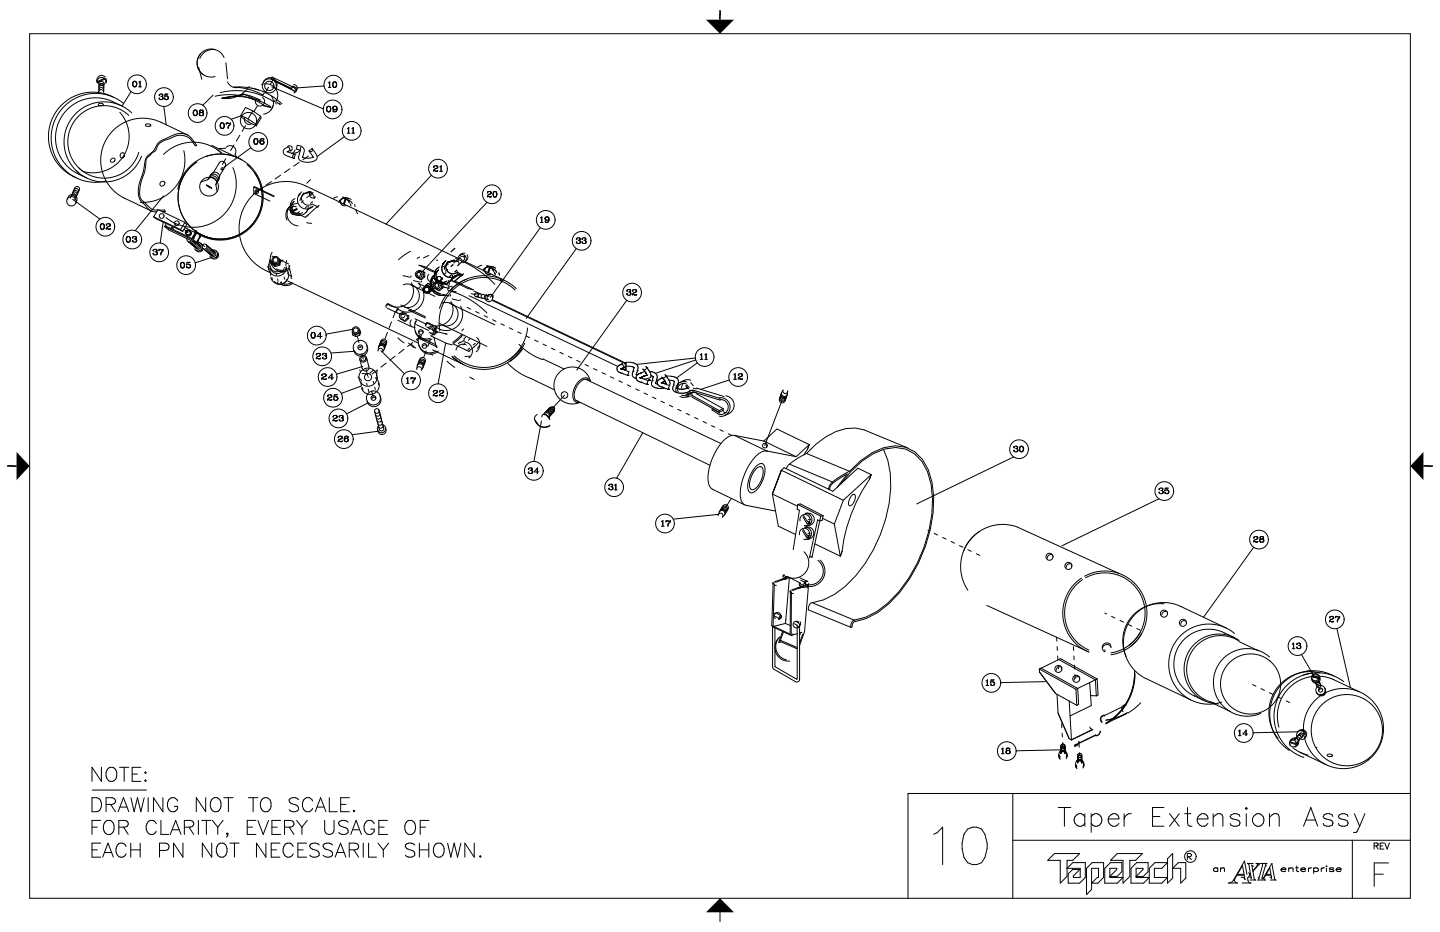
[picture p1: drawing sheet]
<svg xmlns="http://www.w3.org/2000/svg" width="432mm" height="279mm" viewBox="0 0 432 279" stroke-linecap="round" stroke-linejoin="round" font-family="sans-serif">
<g fill="none" stroke="#000" stroke-width=".3">
<path d="M8.9 10.1h414v259.2h-414zM60.1 16.2a4.2 4.2 0 0 0-.3 5 4.2 4.2 0 0 0 4.7 1.7M64.6 14.9a4.2 4.2 0 0 0-4.7 2.6M67.2 17.3a4.2 4.2 0 0 0-6.6-1.6 4.2 4.2 0 0 0 .4 6.7M67.7 18.8l.5 4.8M29.1 24l-.1 .6M29.5 31.2l.6-.2a.55 .55 0 0 1 .8 .5l-1 .1-.4-.1zM29.6 27a.73 .73 0 0 1 .8-.7 .73 .73 0 0 1 .7 .7M29.7 26.4a.73 .73 0 0 1 .7-.8 .73 .73 0 0 1 .7 .8M29.7 24.5l-.1 .3-.3-.1M29.7 25.8a.73 .73 0 0 1 .7-.8 .73 .73 0 0 1 .7 .8M29.7 25.2l-.1 2.4a.73 .73 0 0 1 .8-.7 .73 .73 0 0 1 .7 .7l.1-2.4"/>
<path d="M29.9 24.6a.73 .73 0 0 1 .9-.1 .73 .73 0 0 1 .3 .8M31.2 23.8l.1-.3-2 .9v.3M31.6 23.6l-2.3 1.1M31.6 23.2a1.4 1.4 0 0 0-1.8-.4 1.4 1.4 0 0 0-.7 1.7M31.8 23.6a1.4 1.4 0 0 1-.7 1.7 1.4 1.4 0 0 1-1.8-.4M31.9 24.1l-.1 .6a1.4 1.4 0 0 0-1.4-1.5 1.4 1.4 0 0 0-1.4 1.5M33.9 29.1a13.3 13.3 0 0 0-18.2 6.3 13.3 13.3 0 0 0 7.2 17.9M35.9 33.7a10.9 10.9 0 0 1 1.2 12.9 10.9 10.9 0 0 1-12 4.8M36.4 31.7l-2.6-1.2a12 12 0 0 0-16 5.7 12 12 0 0 0 5.7 16l2.6 1.2M37 30.9a13.3 13.3 0 0 0-21.3 7.5 13.3 13.3 0 0 0 16.1 15.9M38.6 34.6a10.9 10.9 0 0 0-15.8 1.1 10.9 10.9 0 0 0 2.2 15.8M39.3 27.4l-2.7 4.4"/>
<path d="M39.5 33.8a12 12 0 0 0-17.3 .8 12 12 0 0 0 1.5 17.3M40.3 26h.2M40.3 24.4a.91 .91 0 0 0-.6 .8 .91 .91 0 0 0 .6 .8M40.3 24.4a.87 .87 0 0 1 .7 .7 .87 .87 0 0 1-.5 .9M40.3 24.4a.99 .99 0 0 0 0 1.6M40.7 24.4a1.05 1.05 0 0 1-.2 1.6M41.6 26h.8M41.6 24.7l.4-.3v1.6M41.9 24.4v1.6M43.7 37.3l.9-.2 .6 .4a1.03 1.03 0 0 1-1.6 0zM47.8 29.6v-.2v.3l.3 .2 .6-.1M48.2 28.9h.3"/>
<path d="M48.5 28.9l.4 .4-.3 .5M48.5 28.2l.3 .2-.1 .4-.2 .1M48.5 28.2l-.6 .1-.1 .4v-.2M48.5 28.2l.2 .2-.2 .5M48.7 29.1v.6M49.1 31.9l.8 5.5M49.4 29.6v-.2l.1 .4 .5 .1M49.5 28.3l.8-.1h-.8l-.2 .8 .7-.3M50 28.7l.5 .5-.1 .4-.4 .3M50 28.7l.4 .5-.4 .7M58.5 34.7h.2M58.5 33a.91 .91 0 0 0-.6 .8 .91 .91 0 0 0 .6 .9"/>
<path d="M58.5 33a.87 .87 0 0 1 .7 .8 .87 .87 0 0 1-.5 .9M58.5 33a.99 .99 0 0 0 0 1.7M58.8 33.1a1.05 1.05 0 0 1-.1 1.6M59.6 20.2l.9 3.6M60.2 33.7l-.4 .3v.5l.4 .2M60.2 34.7h.4M60.2 33h.4M60.2 33l-.4 .2 .1 .4 .3 .1M60.2 33.7l-.4 .3v.4l.4 .3M60.2 33.7h.4M60.2 33l-.3 .2 .3 .5M60.6 33l.3 .2v.4l-.3 .1"/>
<path d="M60.6 33.7l.4 .3-.1 .5-.3 .2M60.6 33l.3 .2-.3 .5M60.8 33.8l.1 .2v.5M60.9 34.6l-.3 .1M63.9 28.5l-3.1 3.1M64.5 28.9a18.6 18.6 0 0 1 14.5 2.6M66.1 27.8a20.3 20.3 0 0 1 15.9 2.7M66.6 38.5h.1M66.6 36.8a.91 .91 0 0 0-.6 .9 .91 .91 0 0 0 .6 .8M66.6 36.8a.87 .87 0 0 1 .7 .8 .87 .87 0 0 1-.6 .9M66.6 36.8a.99 .99 0 0 0 0 1.7M66.7 29.4a18.6 18.6 0 0 1 14.4 2.6"/>
<path d="M66.9 36.9a1.05 1.05 0 0 1-.2 1.6M67.8 36.8v.5M67.9 37l.4-.2 .5 .3M67.9 37l-.1 .1M67.9 37l.9 .1M68.2 24.6a2.81 2.81 0 0 0 3.8 1.4M68.8 37.1l.3-.3-.1 .5M69 37.3a1.09 1.09 0 0 0-.6 1.2M69 37.3l-.4 .6-.1 .6M70 26.1a20.3 20.3 0 0 1 8.8 2.3M70.4 26.2a18.2 18.2 0 0 1 7.2 .8M72.2 34.6l.1 .5 2.4 1.6 2.2 1"/>
<path d="M72.2 34.6l2.2 1M72.4 34.7l-3.1 1.1M72.8 28.2l2.9 1.2M72.9 28.2l2.6 .7 2.4 1.1M73.5 35.1a1.4 1.4 0 0 0 .2 1.8 1.4 1.4 0 0 0 1.7 .2M74.4 35.6l2.3 1.6M74.8 25.9a8.4 8.4 0 0 1-8.3 3.6l6.7-1.2-6.5 1.2M75.3 26.4a18.2 18.2 0 0 1 9.2 4.8M75.8 29.4l2.2 .6M75.8 33.3l-2.2-1.1-1.4 2.4M75.8 33.3l-1.4 2.3M75.8 33.3l2.3 1.5"/>
<path d="M76.7 37.2l.2 .5M78.1 34.8l.2 .5-1.4 2.4M78.1 34.8l-1.4 2.4M78.4 25.4a3.6 3.6 0 0 1 4.2 1.1 3.6 3.6 0 0 1 .1 4.4l.1 .3M78.7 29.2a1.39 1.39 0 0 1 .4 2 1.39 1.39 0 0 1-1.9 .4 1.39 1.39 0 0 1-.4-2M79 24.7l.2-.4a2.1 2.1 0 0 1 2.8-.7 2.1 2.1 0 0 1 .8 2.9l-.2 .3M79 31.6l2.2 .5zM79.3 27.8l-.5 .8M81.3 23.6l.3-.5 6.1 2.9M81.3 23.6l6.2 3M81.3 23.6l.2 .1M81.4 28.8a3.5 3.5 0 0 1-.2 4.2"/>
<path d="M81.5 26l15.4 6.6M81.9 31.7a3.5 3.5 0 0 1-2.9 2.5M82.3 24.3l.1 .1M82.3 24.3l6 3M82.4 24.2l-.1 .1M82.5 30l-.5 .7M83.1 30.7l.9 .6M83.3 31l.7 .3M83.9 25l4.3 2.2M87.3 26a1.01 1.01 0 0 1 1.5 .5 1.01 1.01 0 0 1-.7 1.4M87.5 26.3a.7 .7 0 0 1 1 .3 .7 .7 0 0 1-.3 .9M88 25.4a1.01 1.01 0 0 1 1 .4 1.01 1.01 0 0 1 0 1.1l-.3 .5"/>
<path d="M97.2 25.8l-8.8 .6M98.5 26.2h.7M98.5 24.9l.4-.4v1.7M98.5 33.5h.1M98.5 31.9a.9 .9 0 0 0-.6 .8 .9 .9 0 0 0 .6 .8M98.5 31.9a.87 .87 0 0 1 .7 .7 .87 .87 0 0 1-.6 .9M98.5 31.9a.98 .98 0 0 0 0 1.6M98.8 24.6v1.6M98.8 31.9a1.04 1.04 0 0 1-.2 1.6M100.3 24.5a.89 .89 0 0 1 .7 .8 .89 .89 0 0 1-.6 .9M100.3 24.5a.93 .93 0 0 0-.6 .9 .93 .93 0 0 0 .6 .8M100.3 24.5a1.02 1.02 0 0 0 0 1.7"/>
<path d="M100.3 26.2h.1M100.3 31.9h.2M100.3 31.9l-.5 .4 .1 .4 .4 .2M100.3 31.9l-.4 .4 .4 .6M100.5 31.9a.85 .85 0 0 1 .6 1 .85 .85 0 0 1-1.1 .6v-.4v.2M100.5 31.9h.2a1.03 1.03 0 0 1-.1 1.6M100.6 24.6a1.09 1.09 0 0 1-.2 1.6M101 32.4l-.3 .4-.4 .1M104.1 39.9h.9M104.1 38.6l.5-.4v1.7M104.5 38.3v1.6M105.5 39.9h.8"/>
<path d="M105.5 38.6l.5-.4v1.7M105.9 38.3v1.6M20.4 59.2a1.4 1.4 0 0 1 1.9-.8 1.4 1.4 0 0 1 .7 1.9l-.3 .6M20.4 59.1l-.3 .7M21.2 59.1a.73 .73 0 0 1 1-.4 .73 .73 0 0 1 .3 1M21.4 58.5a.73 .73 0 0 1 1-.4 .73 .73 0 0 1 .4 1M21.7 58a.73 .73 0 0 1 1-.4 .73 .73 0 0 1 .3 1M21.8 59.8l8.2 5.9M21.9 57.5a.73 .73 0 0 1 1-.4 .73 .73 0 0 1 .4 1M22.2 57a.73 .73 0 0 1 .9-.4 .73 .73 0 0 1 .4 1M22.4 56.4a.73 .73 0 0 1 1-.4 .73 .73 0 0 1 .4 1l-1.4 3M22.5 56.3l-1.4 3.1"/>
<path d="M33.3 47.7a.66 .66 0 0 1 .9-.3 .66 .66 0 0 1 .3 .9 .66 .66 0 0 1-.8 .4 .53 .53 0 0 1-.6-.4 .53 .53 0 0 1 .2-.6zM36.2 46.1a.71 .71 0 0 1 1.1 0 .71 .71 0 0 1-.2 1.1 .65 .65 0 0 1-.9 0 .65 .65 0 0 1-.1-.8zM41.6 45.7a10.9 10.9 0 0 1-17.9 4.7M42.4 46.8a12 12 0 0 1-19.5 4.4M48.3 54.5a.73 .73 0 0 1 1.2 .3 .73 .73 0 0 1-.8 1 .67 .67 0 0 1-.8-.4 .67 .67 0 0 1 .4-.9zM49 58.7l-8.4 10.5M55.1 45.2a12.6 12.6 0 0 1-13 15.5M56.3 40.5l-8-3.8a12.6 12.6 0 0 0-16.9 6 12.6 12.6 0 0 0 6 16.8l8.1 3.8M61.7 46.9a12.9 12.9 0 0 1 10.9 1.1M62 55.6l-.1-.2 .7 .4 .9 .7-.8-.4M62 55.6l.7 .5M62 55.5v.1"/>
<path d="M62.3 53.8a1.4 1.4 0 0 1 1.9-.4 1.4 1.4 0 0 1 .5 1.9M62.6 53.4a1.4 1.4 0 0 1 1.9-.5 1.4 1.4 0 0 1 .5 1.9M62.9 55.9l-.2 .2M62.9 52.9a1.4 1.4 0 0 1 1.9-.5 1.4 1.4 0 0 1 .5 1.9M63.2 52.4a1.4 1.4 0 0 1 1.9-.6 1.4 1.4 0 0 1 .5 2l-.9 1.5M63.2 52.3l-.9 1.6-2 .6M63.5 43.6l8.1 3.8M64.7 55.3l.4 2.1M65 44.8l1.4 1M65.7 48.9a1.05 1.05 0 0 1 1.4-.4 1.05 1.05 0 0 1 .4 1.4l-2.1 3.6M65.7 48.9l-2.1 3.5M66.7 46.1a12.6 12.6 0 0 0-17.7 .2"/>
<path d="M67.7 44.5l-2.2 .1M67.8 44.2a1.68 1.68 0 0 1 2.3-.2 1.68 1.68 0 0 1 .4 2.2l.4 .9M69.8 50.2a12.9 12.9 0 0 1-4.2 15.4 12.9 12.9 0 0 1-15.8-.4M74.1 49.4a12.6 12.6 0 0 1 2 17.2 12.6 12.6 0 0 1-17.1 3M74.3 49.2a12.9 12.9 0 0 1 2 17.6 12.9 12.9 0 0 1-17.5 3l-1 1.5M74.9 49.8a12.9 12.9 0 0 0-21.6 7M75.2 44.3l-8.1 5.9M76.1 56.1v1.9l4.8 2.3M76.1 56.1l6 2.9M76.1 56.1l.3-.1 5.9 2.8M76.3 51.8a12.6 12.6 0 0 1-3.1 17.7 12.6 12.6 0 0 1-17.6-3.3 12.6 12.6 0 0 1 3.4-17.6 12.6 12.6 0 0 0-3.3 17.7 12.6 12.6 0 0 0 17.7 3M76.6 43.2h.2"/>
<path d="M76.6 41.5a.91 .91 0 0 0-.5 .9 .91 .91 0 0 0 .5 .8M76.6 41.5a.87 .87 0 0 1 .8 .8 .87 .87 0 0 1-.6 .9M76.6 41.5a.99 .99 0 0 0 0 1.7M76.9 56.9a.53 .53 0 0 0-.2 .6 .53 .53 0 0 0 .4 .4M77 41.6a1.06 1.06 0 0 1-.2 1.6M78 42.7a.55 .55 0 0 1 .5-.6 .55 .55 0 0 1 .6 .5 .55 .55 0 0 1-.4 .6M78.5 43.2h.2M78.6 41.5l.4 .1v.4v-.2M78.6 41.5a.89 .89 0 0 0-.7 .9 .89 .89 0 0 0 .6 .8M78.6 41.5a.95 .95 0 0 0-.1 1.7M78.8 42.3l.3 .4-.4 .5M85.3 44.7l1.3-.7 .5 1.1-1 .4 2.4 .9-.4 1.1-1.7-.6a1.36 1.36 0 0 1-1.2-.8 1.36 1.36 0 0 1 .1-1.4z"/>
<path d="M86.2 43.9a.82 .82 0 0 1 1.3 .2 .82 .82 0 0 1-.4 1.2M88.4 59.5l-.6 .5M88.5 44.9l-.4 .7-.7 .4M88.5 46.3a.6 .6 0 0 0-.8 .6 .6 .6 0 0 0 .7 .6M89.1 43.6h.2a1.8 1.8 0 0 1 1.8 .9 1.8 1.8 0 0 1-.2 2l-.2 .6a3.9 3.9 0 0 0 3.2 0l-1.3-1.9 1-.7 .9 1.2a1.58 1.58 0 0 1 .5 1.9 1.58 1.58 0 0 1-1.7 .9l-1.8 .1a1.64 1.64 0 0 1-1.6-.6 1.64 1.64 0 0 1-.1-1.8l.3-1.1-1.2-.3zM89.4 58.6l.6-.6a2.72 2.72 0 0 0 0 3.9 2.72 2.72 0 0 0 3.8 0l-.6 .4M90.2 44.1a1.75 1.75 0 0 1-1.5 1.7l-1 .2M90.4 57.5l-1 1.2M91.2 57.8a2.1 2.1 0 0 0-.3 2.9 2.1 2.1 0 0 0 2.9 .4M92.4 57.6l.8-.2a1.07 1.07 0 0 0-.3 1.4 1.07 1.07 0 0 0 1.3 .5M92.4 57.6l-.2 .3M92.4 57.6l1.1 .4"/>
<path d="M92.6 58.8l-.6 .5M92.7 58.3l.4 .1M93 57.4a3.5 3.5 0 0 0-3.1 2.7M93.1 58.4l.2 .3M93.1 53.9l-1.1 1M93.5 58l-.4 .4M93.5 58l.9 1.1-.3 .2M93.6 44.5a.6 .6 0 0 1-.1 .8 .6 .6 0 0 1-.8 0M93.9 57.9l-1.2-.2-1.2 .3M94.6 59l-.4 .4 .1-.3M101.2 59l-1.2 .5M102.7 59l1.1 .5 .9 .9"/>
<path d="M103.3 41l-8.2 5.9M103.5 59.9v-.2l-.5 1.4M103.5 59.9h.1M103.5 59.9l-.4 1.3M103.6 59.8l.6 .2 .5 .7M103.7 59.7l-.4 1.5M103.7 59.3a1.23 1.23 0 0 0-1.5 .6 1.23 1.23 0 0 0 .4 1.6M104.3 59.9l.8 .5 .6 .7M104.5 59.5a2.1 2.1 0 0 0-2.9 1.2M105.3 59.8a2.72 2.72 0 0 0-3.6 .5M129.3 52.5l-13.5 14.7M130.3 51.1l-.3 .1"/>
<path d="M130.3 51.1l.4 .2 .6-.2-.2 .3zM130.4 50.7l-.3 .2-.1 .5M130.8 49.7l-.6 .1-.1 .4v-.2M130.8 49.7l.4 .2 .1 .3-.9 .5M130.8 49.7l.4 .5-.8 .5M131.8 51.4h.9M131.8 50l.5-.3v1.7M132.2 49.8v1.6M146.4 58.8l-.3 .1M146.4 58.8l.4 .2 .5-.2-.1 .3zM146.6 58.4l-.4 .2-.1 .5M146.9 57.4l-.6 .1-.1 .4v-.2"/>
<path d="M146.9 57.4l.4 .5-.7 .5M146.9 57.4l.3 .5-.6 .5M148.3 59.1h.2M148.3 57.4a.89 .89 0 0 1 .7 .8 .89 .89 0 0 1-.5 .9M148.3 57.4a.94 .94 0 0 0-.5 .8 .94 .94 0 0 0 .5 .9M148.3 57.4a1.04 1.04 0 0 0 0 1.7M148.7 57.5a1.11 1.11 0 0 1-.2 1.6M30.6 68.8h.2M30.6 67.1a.91 .91 0 0 0-.5 .8 .91 .91 0 0 0 .5 .9M30.6 67.1a.88 .88 0 0 1 .7 .7 .88 .88 0 0 1-.5 1M30.6 67.1a1 1 0 0 0 0 1.7M31 67.2a1.07 1.07 0 0 1-.2 1.6"/>
<path d="M32.1 68.5l.5 .2 .5-.2-.2 .3zM32.1 68.5l-.2 .1M32.3 68l-.3 .3-.1 .5M32.7 67.1l-.7 .1v.4v-.2M32.7 67.1l.4 .5-.8 .4M32.7 67.1l.3 .5-.7 .4M38.4 72.6h.2M38.4 70.9a.9 .9 0 0 0-.6 .8 .9 .9 0 0 0 .6 .9M38.4 70.9a.87 .87 0 0 1 .7 .8 .87 .87 0 0 1-.5 .9M38.4 70.9a.98 .98 0 0 0 0 1.7M38.8 71a1.04 1.04 0 0 1-.2 1.6M39.8 72.3v-.2v.3l.4 .2 .6-.1"/>
<path d="M40.3 71.6h.2M40.5 70.9l.4 .2-.1 .4-.3 .1M40.5 71.6l.5 .4-.3 .5M40.5 70.9l-.6 .1-.1 .4v-.2M40.5 70.9l.3 .2-.3 .5M40.8 71.8v.6M46 76.1v-.2v.4l.4 .1 .6-.1M46.1 65l.6 .5 8.1 3.9M46.1 65l8.1 3.8M46.1 65l1.3-2.2 8 3.9M46.5 75.5h.2M46.7 75.5l.5 .4-.3 .4"/>
<path d="M46.7 74.7l.4 .3-.1 .4-.3 .1M46.7 74.7l-.6 .1-.1 .4v-.1M46.7 74.7l.3 .3-.3 .5M47 75.6v.7M47.3 63a4.2 4.2 0 0 1-3.8-2.1 4.2 4.2 0 0 1-1.5-5l.3-1.4a17.2 17.2 0 0 0 1.6-6.8l1.6-1.8a2.43 2.43 0 0 0 1.7-2.1 6.6 6.6 0 0 1 4.1-2.4 4.7 4.7 0 0 1 7 2l.3 .3 .4-.1a8.3 8.3 0 0 0-3.4-3.4 7.7 7.7 0 0 0-5.8 1.3 4.5 4.5 0 0 0-3.4 3.2l-.8 1a4.6 4.6 0 0 0-2.4 4.6l-.6 2.3a9.3 9.3 0 0 0-.7 7.3l1.3 1.2a4.2 4.2 0 0 0 3.8 2.4M47.6 74.7v.5M47.7 63h1.7l.2 .4-.9 .1M47.7 74.9l.4-.2 .5 .3M47.7 74.9l-.1 .2M47.7 74.9l.9 .1M48.6 75l.3-.3-.1 .5M48.8 75.2a1.09 1.09 0 0 0-.6 1.2"/>
<path d="M48.8 75.2l-.4 .6-.1 .6M48.9 66.6l-.9 6.3M49.4 67.9l1.2 1 8.1 3.9M49.4 67.9l.1-.2 8.1 3.8M49.4 67.9l8 3.8M49.6 67.7l.4 .1M49.8 67l-.2 .3M51.4 68.2l.5 .2M51.5 68.2l.4 .3M52.2 66.9a.75 .75 0 0 1-.1 1.3M54.2 68.8l.6 .6M54.2 68.8l1.2-2.1 .6 .6-1.2 2.1"/>
<path d="M54.6 78.6a.91 .91 0 0 0-.5 .9 .91 .91 0 0 0 .5 .8M54.6 78.6a.88 .88 0 0 1 .8 .8 .88 .88 0 0 1-.6 .9M54.6 78.6a1 1 0 0 0 0 1.7M55 78.7a1.07 1.07 0 0 1-.2 1.6M55.4 68.3l3.2 1.4M56.1 78.7l.9-.1h-.9l-.2 .9 .7-.3M56.2 71.3a.75 .75 0 0 0 0 1 .75 .75 0 0 0 1 .1M56.3 72.3l2.7 2.3M56.6 79.2l.6 .5-.1 .4-.5 .2M56.6 79.2l.5 .5-.1 .4-.4 .2M57.4 71.7l1.2 1M57.6 71.5l-.2 .2"/>
<path d="M57.6 71.5l1.2 1M57.7 71a.34 .34 0 0 1 .5 .1 .34 .34 0 0 1-.2 .5M57.8 72.4a.75 .75 0 0 1-1.2 .2M58 73.7a.75 .75 0 0 0 .9 0 .75 .75 0 0 0 .2-1l.8 .7a.75 .75 0 0 1 .1 1.1 .75 .75 0 0 1-1 .1M58.2 72.5a.75 .75 0 0 1-1.2 .4M58.5 72.7a.75 .75 0 0 1-1.2 .5M58.6 73.1a1.23 1.23 0 0 1 1.8 .1 1.23 1.23 0 0 1-.3 1.8 1.23 1.23 0 0 1-1.7-.4M58.6 69.7l.1 .2M58.6 69.7l-.9 1.5M58.6 74.9l.4 .3a1.23 1.23 0 0 0 1.7-.2M58.8 69.5h-.3M58.9 72.9a.75 .75 0 0 1-.5 .6 .75 .75 0 0 1-.8-.1"/>
<path d="M58.9 69.9l-.9 1.5M59 69.2l-.7 .1M59 69.7l1.5 .8M59.2 72.1l-.1 .4M59.2 72.8a.75 .75 0 0 1 .1 1.1 .75 .75 0 0 1-1 .1M59.4 72l.1 .4-.3 .4M59.6 73.1a.75 .75 0 0 1 .1 1.1 .75 .75 0 0 1-1.1 .1M60 70.5l-.2 .6M60 70.7l-.9 1.7M60.2 70.7l-.2 .4M60.2 70.8l-1 1.7M60.2 73l.4 .3"/>
<path d="M60.4 74.7l.1 .2M60.4 73.2l.4 .4M60.6 74.3l.2 .2M60.7 74.8l-.3 .3M60.8 74.9v.1M61.8 73.3l2.6 2.3a.75 .75 0 0 1 .1 1 .75 .75 0 0 1-1 .1l-2.7-2.2M62.1 73.6a.75 .75 0 0 1 .1 1.1 .75 .75 0 0 1-1 .1M62.5 73.9a.75 .75 0 0 1 .1 1 .75 .75 0 0 1-1.1 .1M62.8 74.2a.75 .75 0 0 1 .1 1 .75 .75 0 0 1-1.1 .1M63.1 75.3a1.23 1.23 0 0 1 1.8 0 1.23 1.23 0 0 1-.2 1.9 1.23 1.23 0 0 1-1.8-.4M63.1 74.4a.75 .75 0 0 1 .1 1.1 .75 .75 0 0 1-1 .1M63.2 77.1l.3 .3a1.23 1.23 0 0 0 1.8-.2"/>
<path d="M63.4 77.2l-4.9 1.6M63.5 74.7a.75 .75 0 0 1 .1 1.1 .75 .75 0 0 1-1.1 .1M63.8 75a.75 .75 0 0 1 .1 1.1 .75 .75 0 0 1-1.1 0M64.1 75.3a.75 .75 0 0 1 .1 1 .75 .75 0 0 1-1 .1M64.8 75.2l.3 .3M64.9 76.9l.2 .1M65.1 76.5l.2 .1h-.2M65.2 76.9l-.3 .4M65.4 75.8l.1 .6-.2 .8M80.2 79.9l1 1.2M80.7 77.9l.2 .7M81 79.9l.1 .5a2.1 2.1 0 0 0 2 1.6 2.1 2.1 0 0 0 2-1.4"/>
<path d="M81 78.4a2.72 2.72 0 0 0 1.1 4.1 2.72 2.72 0 0 0 3.8-1.9M81.2 78.7a3.5 3.5 0 0 0 5.7 1.9M81.3 78.2a2.1 2.1 0 0 0 .2 2.7 2.1 2.1 0 0 0 2.7 .2M81.4 78.6l.1 .6 1 .7M81.4 78.6l1 .8M81.4 78.9l1.5 .2M81.6 75.6a3.5 3.5 0 0 0-.2 3.5M81.6 76.8l1 .4M81.6 78l-.2 .6M82.4 79.4l.1 .5M83.6 77.5l.4 .4M83.7 77.7l.1 .5a1.07 1.07 0 0 1-.8 1.3 1.07 1.07 0 0 1-1.3-.8l-.1-.5"/>
<path d="M83.8 79l.1 .5M83.8 79l-1.4 .4M83.9 79.5l-1.4 .4M84 77.9l.2 .5-.3 1.1M84 77.9l-.2 1.1M84 77.9l2.5 1.2M84.9 77.9l-1.2 1M85.8 79.9l.1 .7M85.9 78.1l-.2 1.5M86.6 79.5l.3 .2-.2 .3M86.6 62.2a3.5 3.5 0 0 0-.6 3.8M86.6 62.8l1.1 .6"/>
<path d="M86.7 80l.7 3M87.1 61.7a3.5 3.5 0 0 0-.8 3.7 3.5 3.5 0 0 0 3.1 2.3M87.6 61a2.1 2.1 0 0 0-.2 2.6 2.1 2.1 0 0 0 2.6 .7M87.7 60a2.72 2.72 0 0 0 1 4.4 2.72 2.72 0 0 0 3.7-2.5M87.7 60.8l.5-.4a2.1 2.1 0 0 0-.3 2.8 2.1 2.1 0 0 0 2.8 .5M87.9 61.8a1.23 1.23 0 0 0 .1 1.9 1.23 1.23 0 0 0 1.8-.3M87.9 63l.1 .1M88 63.2l-.3 .2M88 61.7l-.5 .4a1.23 1.23 0 0 0-.3 1.6M88.9 62a1.23 1.23 0 0 0-1.7 .5 1.23 1.23 0 0 0 .5 1.7M89.1 62.7l-1.1 .5M89.1 62.7l-1.4 .7"/>
<path d="M89.1 62.7l-.2-.2-1.3 .6M89.1 61a3.5 3.5 0 0 0-3.1 2.1M89.6 63.6l-.5 .4M90.9 60.2l-.5 .5M92 66.8l1.5 .2M92.1 61.8l-.6 .6M92.2 63.2l-.6 .5M93.2 62l-1.1 1.1M93.7 60.4l-.6 .5M93.9 61.3l1.5 .7M95.7 61.6l-4.1 3.6-2.5-1.2a1.23 1.23 0 0 1-1.5 .1M102.1 60.7a1.23 1.23 0 0 0 1.7 .9"/>
<path d="M104.5 60.2l.2 .5M104.9 61l.4 .7M106.4 61.3l.1 .6M106.7 62.9l.5 1.2M123.1 75.3l-1.9 1.2-1.7 1.4M125.8 77.1l-.7 .4M128.6 76.6l-1.6 .7M131.1 78h-.2M133.3 78.6l-.6 .6M133.3 78.6a2.72 2.72 0 0 0 0 3.8 2.72 2.72 0 0 0 3.8 0l-.6 .5M133.7 78.1l-1 1.2M134.4 79.3l-1.5 .7"/>
<path d="M134.5 78.4a2.1 2.1 0 0 0-.3 3 2.1 2.1 0 0 0 3 .1M135.8 79.3l-.6 .6M136.3 78a3.5 3.5 0 0 0-3.1 2.7M136.4 74.5l-1.2 1M136.6 77.5a31.6 31.6 0 0 1 11.8 7.7M136.7 78.3a.7 .7 0 0 1 .8 .3 .7 .7 0 0 1 0 .9M137.2 78.4l-1.2-.1-1.2 .3M137.5 78.1a1.23 1.23 0 0 1 .7-1.7 1.23 1.23 0 0 1 1.6 .9 1.23 1.23 0 0 1-1.1 1.5M137.5 77.5l-45.8-21.7a14 14 0 0 0-18.7 6.6 14 14 0 0 0 6.7 18.7M137.6 77.5a.7 .7 0 0 1 .8 .3 .7 .7 0 0 1-.1 .9M138.2 77l-2.2 1.9M138.2 76.2l-.4 .4"/>
<path d="M138.4 76.9a.7 .7 0 0 1 .8 .3 .7 .7 0 0 1-.1 .8M139.1 78l-1.9 1.7M139.4 75.9a1.23 1.23 0 0 0-1.5 .8M139.4 76.7l-.2 .2 .1 .1 .2-.2M139.4 78.4l11.8 5.6M140 76.4a1.23 1.23 0 0 1-.1 1.7l-.5 .4M144.5 79.6l-1.2 .4M145.9 79.6l1.2 .5 .9 .8M146 60.6l-19.5 21M147 79.9a1.23 1.23 0 0 0-1.5 .6 1.23 1.23 0 0 0 .4 1.5M162 66.7h.9M162 65.3l.5-.3v1.7"/>
<path d="M162 68.2l-14.9 20.9M162.4 65.1v1.6M163.7 66l.2 .1M163.9 65h.2M163.9 65l-.5 .5 .1 .3 .4 .3M163.9 65l-.3 .3v.5M164.1 65a.84 .84 0 0 1 .6 1.1 .84 .84 0 0 1-1.1 .5v-.3v.2M164.1 65l.5 .5-.1 .8-.3 .3M164.6 65.6l-.3 .4-.4 .1M172.8 74.5l-15 20.9M173.4 72h.2M173.6 72l.5 .4a.66 .66 0 0 1-.6 .6 .66 .66 0 0 1-.7-.4l.1 .1"/>
<path d="M173.6 71.3l.4 .2-.1 .4-.3 .1M173.6 71.3l-.6 .1-.1 .4v-.2M173.6 71.3l.3 .2-.3 .5M173.9 72.2l.1 .5-.2 .2M175.1 72h.2M175.3 72l.5 .4a.66 .66 0 0 1-.6 .6 .66 .66 0 0 1-.7-.4l.1 .1M175.3 71.3l-.6 .1-.1 .4v-.2M175.3 71.3l.4 .2-.1 .4-.3 .1M175.3 71.3l.3 .2-.3 .5M175.6 72.2l.1 .5-.2 .2M54.6 80.3h.2M56 80v-.2l.1 .4 .5 .1"/>
<path d="M79.7 81.1l1.3 .6M81 81.4l.2 .6M81.1 81.9l.1 .7M81.5 83.2l.2 .6M82.8 81.9l.1 .6M83.1 84.6l.5 .5 .7 .2M83.2 83.6l.2 .7M84.5 84.8l-.1-.2h-.3l.1 .3M84.7 81.3l.2 .6M85.2 84.9l-.7 .4M85.2 83l.2 .7M85.3 80.2a2.72 2.72 0 0 1 .1 4.5 2.72 2.72 0 0 1-4.2-1.5"/>
<path d="M86 83.6a2.1 2.1 0 0 1-1.6 1.6 2.1 2.1 0 0 1-2.1-.8M86.2 81.7l.3 .7M86.3 84.2l39.2 18.7M86.5 82.3l.9 .5M86.6 80.4a3.5 3.5 0 0 1-3.7 .2M87.4 82.9l-.2 .3 .3 .2M87.6 84.6l-1.1 .5-1.3 .1M87.8 85a3.5 3.5 0 0 1-3.4 .4M93.8 99.7a.91 .91 0 0 0-.5 .8 .91 .91 0 0 0 .5 .9M93.8 99.7a.87 .87 0 0 1 .8 .8 .87 .87 0 0 1-.6 .9M93.8 99.7a.99 .99 0 0 0 0 1.7M94.2 99.8a1.06 1.06 0 0 1-.2 1.6"/>
<path d="M96 99.8v1.6M105.7 99.3v.6M105.7 99.9l.1 .6 .9 .4M105.7 99.9l.8 .5M105.9 98.7l-8.1 1.5M107.7 98.6l.3 .7M107.7 100l.1 .5M107.7 100l-1.2 .4M108 99.3l-.3 .7M108 99.3l.2 .5-.4 .7M116 91.2l-.3 .5 .2 .5M116 91.7l.2-.7 3.2 1.5-.3 .6"/>
<path d="M116.1 92.4l3.2 1.5 3.1 .7-.3 .1M119.1 92.7l-.2 .4 .1 .6M119.3 96l4 1.9 1.1 .3M120.2 95.5l1 .7M120.2 91.4l7.3 3.5M120.5 95.7l.4 .1M120.8 82.6l2 .5M121 85.4a3.5 3.5 0 0 1 4.7 3.1 3.5 3.5 0 0 1-4.4 3.6M121.1 94.3a.56 .56 0 0 0-.9 .2 .56 .56 0 0 0 .4 .8 .56 .56 0 0 0 .7-.5M121.5 94.1a1.01 1.01 0 0 0-1.7 .2 1.01 1.01 0 0 0 1 1.4M122 94.2a1.01 1.01 0 0 0-1.8 .2M122.1 95.4l.5 .1"/>
<path d="M122.1 95.4l-.9 .8M122.2 94.6l-.1 .8M122.6 95.5l-1 .8-.4-.1M122.6 94.6v.9M123.1 85.4l7.3 3.4M123.3 82.7l-.2 .4M123.3 84.8a4.9 4.9 0 0 1-.9 6 4.9 4.9 0 0 1-6.2 .4M123.4 95.9a1.4 1.4 0 0 0 0 2M123.4 92.8l-.8 .2 5 2.4M124 84.1l1.9 .5M124.5 95.6l3.4 1.6M124.5 99.3a3.5 3.5 0 0 0 5 2.3"/>
<path d="M124.8 96.2l-.4 1M124.9 96.2a3.5 3.5 0 0 0 .2 4.1 3.5 3.5 0 0 0 3.9 1.1M124.9 97.3l3.6 1.8M125 83l1 .7M125.4 85a.7 .7 0 0 1 .6 .9 .7 .7 0 0 1-.9 .5M125.6 85.1l1.8 .8M125.7 81.1l-.2 .2M125.7 81l.4 .1M125.7 81l1.7 .7M125.8 81.3l.4 .1a1.01 1.01 0 0 0-1.2 .7 1.01 1.01 0 0 0 .7 1.2l-.4-.1M126.4 84.2l-.2 .4M126.5 86.3a4.9 4.9 0 0 1-1 6 4.9 4.9 0 0 1-6.1 .4"/>
<path d="M126.8 99.5a.7 .7 0 0 0-1.2 .2M126.9 82.9l.4 .1M126.9 82.9l-.9 .8M127.3 83l-.9 .8-.4-.1M127.4 81.7l-.4-.1-.1 1.3M127.4 81.7l-.1 1.3M127.8 85.4l.5-.4 1 .6M127.8 85.4l-.5 .6M127.8 85.4l1 .6M127.9 96.8l-.3 .5 .1 .5M127.9 97.3l.2-.7 2.9 1.4-.3 .7M128 98l2.9 1.4 3.1 .8h-.3"/>
<path d="M128.4 98.4a1.01 1.01 0 0 1 1.5-.4 1.01 1.01 0 0 1 .2 1.5M128.6 82.2a1.4 1.4 0 0 0 0 2M128.7 99.6l1.1 .7M128.8 98.7a.56 .56 0 0 1 .8-.4 .56 .56 0 0 1 .2 .9M128.8 84.3l1.5 .7M128.8 86l.5 .8M129.1 87.4l-.4 .2M129.1 99.8l.4 .1M129.3 85.6l-.5 .4M129.3 85.6l.5 .8M129.3 86.8l-.2 .6M129.6 86.9l2.7 1.3"/>
<path d="M129.8 86.4l-.5 .4M129.8 86.4l-.7 1M129.8 82.8a1.4 1.4 0 0 0 .2 1.7M129.9 82.7a3.5 3.5 0 0 0-.4 4.2 3.5 3.5 0 0 0 3.8 1.6M129.9 83.4l4.4 2.1M130.2 84.6l.3 .2M130.4 86.3l1 .7M130.4 82.3a3.5 3.5 0 0 0 1.6 5.9M130.5 98.3a1.01 1.01 0 0 1 0 1.3M130.7 99.5l.4 .1M130.7 99.5l-.9 .8M130.7 99.2v.3"/>
<path d="M130.7 98.2l-.2 .5 .1 .5M130.8 81.5a2.1 2.1 0 0 0-.1 2.7 2.1 2.1 0 0 0 2.6 .7M130.9 81.6l-3.7-1.7-1.6-.4 4.1 1.9 1.1 .3M131 80.6a2.72 2.72 0 0 0 .9 4.3 2.72 2.72 0 0 0 3.8-2.4M131 81.4l.5-.4a2.1 2.1 0 0 0-.3 2.8 2.1 2.1 0 0 0 2.8 .5M131.1 84.4l-.2 .2M131.1 99.6l-.9 .8-.4-.1M131.1 99.5v.1M131.2 84.6l.4 .1a1.01 1.01 0 0 0-1.2 .7 1.01 1.01 0 0 0 .8 1.3l-.5-.2M131.5 84.5l-.4-.1 1.7 .6M131.7 96.9l14.3 6.9M131.7 80.1l-.6 .4"/>
<path d="M132.4 86.3l.4 .1M132.4 86.3l-1 .7M132.6 90.9a3.5 3.5 0 0 1 4.7 3.1 3.5 3.5 0 0 1-4.3 3.6M132.7 88.3l2 .4M132.7 83.3l-.2 .4-.4 .3M132.8 86.4l-1 .7-.4-.1M132.8 85l-.4-.1v1.4M132.8 85v1.4M132.8 85.9l.5 .2M134.2 80.8l-.6 .5M134.4 84.1a1.4 1.4 0 0 1 0 1.8M134.5 86.3a.62 .62 0 0 1 1-.4 .62 .62 0 0 1-.2 1.1 .56 .56 0 0 1-.8 .1 .56 .56 0 0 1 0-.8z"/>
<path d="M134.8 90.9l13.6 6.5M135.1 88.4l-.2 .3M135.2 90.4a4.9 4.9 0 0 1-1 6.1 4.9 4.9 0 0 1-6.1 .3M135.2 87.3l1.6 .2M135.4 82.4l-.6 .5M135.4 84.1l1.6 .4 4.9 2.4-1.5-.4zM135.5 83.8l-.6 .5M135.5 87.4a25.7 25.7 0 0 1 10.5 6.4M135.6 89.6l2 .5M136.5 82.6l-1.1 1.1M137 81l-.6 .5M137.2 82.1l1.1 .5"/>
<path d="M137.2 81.7l1.4 .7M137.8 82.3l-1.9 1.2-1.7 1.4M137.9 84.7l-2.9 2.4M138 89.7l-.2 .4M138.1 91.8a4.9 4.9 0 0 1-1 6 4.9 4.9 0 0 1-6.1 .4M138.3 82.6l-2 1.8M138.6 82.4v.2h-.3M139 82.1l-.4 .3M139 98.6l-.5 .6M139.9 83.7l-2.9 1.6M140.7 88.7l44.6 21.1M142.2 87.2l1.7 .9"/>
<path d="M143 87.8l3.7 .9a.56 .56 0 0 0-.6 .5 .56 .56 0 0 0 .4 .6l-3.8-.9M144.1 88.1a.56 .56 0 0 0-.7 .4 .56 .56 0 0 0 .4 .7M144.9 88.3a.56 .56 0 0 0-.6 .4 .56 .56 0 0 0 .4 .7M145.4 81.3a1.23 1.23 0 0 0 1.7 .9M145.9 88.5a.56 .56 0 0 0-.7 .5 .56 .56 0 0 0 .4 .6M146.3 90.4l.5 .1M146.8 80.5l-.1-.3-.4 1.5M146.8 80.5h.1M146.8 80.5l-.4 1.2M146.8 80.3l.7 .3 .5 .6-.2-.5M146.9 88.2l.4 .1-1 .3M147 80.2l-.5 1.6"/>
<path d="M147.1 88.3a1.12 1.12 0 0 1 .4 1.7 1.12 1.12 0 0 1-1.7 .1 1.12 1.12 0 0 1 .2-1.7M147.6 80.5l.8 .4 .5 .7M147.7 90.1l39.8 18.9M147.8 89.9l39.9 19M147.8 80.1a2.1 2.1 0 0 0-2.9 1.2M147.9 89l-.2-.1 .2 .3M147.9 88.7a1.12 1.12 0 0 0-1.8 .1M148.2 81.6l.3 .7M148.6 80.4a2.72 2.72 0 0 0-3.6 .5M149.6 81.8l.1 .7M150 83.5l.5 1.2M154.5 86.9a13.5 13.5 0 0 0-15.8-2.1 13.5 13.5 0 0 0-6.8 14.4"/>
<path d="M154.8 86.5a14 14 0 0 0-23 5.9M158.2 98.3a13.2 13.2 0 0 1-8.4 11 13.2 13.2 0 0 1-13.6-2.6M187.9 90l-15 20.9M188.5 87.5h.3M188.8 86.8l.3 .3-.1 .4h-.2M188.8 87.5l.4 .4a.66 .66 0 0 1-.6 .6 .66 .66 0 0 1-.7-.4l.1 .1M188.8 86.8l-.7 .1-.1 .4v-.2M188.8 86.8l.2 .3-.2 .4M189 87.7l.1 .5-.2 .2M189.9 88.3l.5 .1 .5-.1-.2 .2zM189.9 88.3h-.3M190.1 87.8l-.4 .2-.1 .5"/>
<path d="M190.5 86.8l-.7 .1-.1 .4v-.2M190.5 86.8l.2 .1M190.5 86.8l.4 .5-.8 .5M190.7 87v.5l-.6 .3M93.8 101.4h.2M95.1 107.4h-.3M95.1 107.4l.5 .1 .5-.1-.2 .2zM95.3 106.9l-.4 .2-.1 .5M95.7 105.9l-.7 .1-.1 .4v-.1M95.7 105.9l.3 .2 .1 .3-.8 .5M95.7 105.9l.3 .5-.7 .5M96.4 113.5v.3"/>
<path d="M96.6 100.9h-1.5l1-1.2v1.7M96.7 113.5l-.3 .1M96.7 113.5l.5 .2 .7-.2-.3 .3zM96.9 113l-.5 .5M97.2 106.7h.3M97.4 112.1l.4 .5-.9 .4M97.4 112.1l-.7 .1-.2 .4v-.2M97.4 112.1l.4 .2 .1 .3-1 .4M97.5 105.9l.4 .3-.1 .4-.3 .1M97.5 106.7l.5 .4a.67 .67 0 0 1-.6 .5 .67 .67 0 0 1-.7-.4l.1 .1M97.5 105.9l-.6 .1-.1 .4v-.1M97.5 105.9l.3 .3-.3 .5"/>
<path d="M97.8 106.8l.1 .5-.2 .2M98.5 119.8l-.3 .1M98.5 119.8l.5 .1 .5-.1-.2 .2zM98.7 119.3l-.4 .2-.1 .5M99.1 118.3l-.7 .1-.1 .4v-.1M99.1 118.3l.3 .2 .1 .3-.8 .5M99.1 118.3l.3 .5-.7 .5M99.5 112.3v1.5M100.1 113.3h-1.6l1.1-1.2v1.7M100.2 119.7v-.2l.1 .4 .5 .1M100.3 118.4l.9-.1h-.9l-.2 .8 .7-.2M100.8 118.9l.6 .5-.1 .4-.5 .2"/>
<path d="M100.8 118.9l.5 .5-.1 .4-.4 .2M106.5 105.3l-7.3 .5M106.5 100.4l.2 .5M107.4 113l1 1.1M107.8 100.5l-1.1 .4M107.9 110.9l.2 .7M108.2 114.4l.2 .7M108.2 115l.2 .6M108.3 115.7l-6 2.2M108.6 112l1.5 .1M108.7 104.1a.72 .72 0 0 0-1.2 .2M108.7 116.2l.1 .7"/>
<path d="M108.8 109.8l-7.9 2.4M109.9 103.5a2.1 2.1 0 0 1-.9 3.1 2.1 2.1 0 0 1-2.9-1.5M109.9 107.3l.7 2.6a1.04 1.04 0 0 1-.7 1.3 1.04 1.04 0 0 1-1.3-.8l-.7-2.6M109.9 114.9l.2 .6M110.4 116.7l.2 .7M111.9 114.3l.2 .6M112.1 110.9l-1.2 1M112.4 116.1l.2 .6M112.5 113.2a2.72 2.72 0 0 1 .1 4.5 2.72 2.72 0 0 1-4.2-1.5M112.6 119.3a.72 .72 0 0 0-1.1 .2M113 113l.1 .6M113.1 111.1l-.2 1.5"/>
<path d="M113.4 114.8l.2 .6M113.5 104.1a.9 .9 0 0 1 1.2-.5 .9 .9 0 0 1 .5 1.2M113.5 104.1l-.1 .8M113.6 103.8a.9 .9 0 0 1 1.2-.6 .9 .9 0 0 1 .5 1.2M113.7 103.5a.9 .9 0 0 1 1.2-.5 .9 .9 0 0 1 .5 1.1M113.9 118.7a2.1 2.1 0 0 1-1 3.1 2.1 2.1 0 0 1-2.8-1.6M113.9 103.1a.9 .9 0 0 1 1.2-.6 .9 .9 0 0 1 .5 1.2M114 102.7a.9 .9 0 0 1 1.2-.5 .9 .9 0 0 1 .5 1.1M114.2 105.1l7.1 7M114.2 102.2l-.7 1.9M115.2 104.8l-.5 .7a.73 .73 0 0 0-.5-1.1 .73 .73 0 0 0-.8 .9M115.9 102.9l-.7 1.9"/>
<path d="M119.3 101.3l1.8 1.5M121.8 114.9h.9M121.8 113.5l.5-.3v1.7M122.2 113.3v1.6M122.5 102.8l1.7 1.5M123.2 113.2v.5M123.3 113.4h.8M123.3 113.4l.4-.2 .4 .2M123.3 113.4l-.1 .1M123.4 103.2l1.3 1.2M124.1 113.4l.4-.2-.1 .5M124.4 113.7a1.09 1.09 0 0 0-.6 1.2"/>
<path d="M124.4 113.7l-.5 .5-.1 .7M124.8 101.7l.5 .5M125 110.8a.73 .73 0 0 1 .8-.9 .73 .73 0 0 1 .5 1.1M125.1 109.7a.9 .9 0 0 1 1.2-.6 .9 .9 0 0 1 .5 1.2M125.2 109.3a.9 .9 0 0 1 1.2-.5 .9 .9 0 0 1 .5 1.1M125.4 109a.9 .9 0 0 1 1.1-.5 .9 .9 0 0 1 .5 1.2M125.5 100.5l.2 1 5.3 2.5-.9-2.9M125.5 108.6a.9 .9 0 0 1 1.2-.5 .9 .9 0 0 1 .5 1.1M125.6 103.4a3.5 3.5 0 0 0 5.8 1.8M125.7 108.2a.9 .9 0 0 1 1.1-.5 .9 .9 0 0 1 .5 1.1M125.8 107.7l-.8 2.7M125.9 100.5a3.5 3.5 0 0 0 .6 4.3 3.5 3.5 0 0 0 4.3 .5"/>
<path d="M126 100.7l.2 .5 4.5 2.1M126.8 110.3l-.5 .7M127.5 108.4l-.7 1.9M127.9 103.7a.7 .7 0 0 0-1.2 .2M129.1 105.9l.6 .6M129.1 100.6l4.9 2.4 1.6 .4M129.7 104.9l9.4 4.4M129.9 118.5v.2M130.2 118.5l-.3 .1M130.2 118.5l.5 .1 .5-.1-.2 .2zM130.4 118l-.5 .5M130.7 117l.4 .2 .1 .3-.8 .5"/>
<path d="M130.7 117l-.6 .1-.1 .4v-.1M130.7 117l.3 .1M130.8 103.9l.2 .4M131 117.2v.5l-.6 .3M131.8 118.5v.2M132 118.5l-.2 .1M132 118.5l.5 .1 .5-.1-.1 .2zM132.2 118l-.4 .5M132.6 117l-.7 .1-.1 .4v-.1M132.6 117l.3 .1M132.6 117l.3 .2 .1 .3-.8 .5M132.7 117.8l-.5 .2"/>
<path d="M132.9 117.2v.5M133.6 102.9l-2.2 12.2M134 108.3l2.4 1.8M135.5 106.8l1.5 1.2M135.6 106.9l2.7 1.9M138 102.5l-.6 .5M138.5 100.2l-2.7 2.4M138.7 100.3l-.8 1.1-2 1.7M139.1 102.5a2.72 2.72 0 0 1 2.4 1.9 2.72 2.72 0 0 1-.9 2.9M139.3 101.9l-1.3 .9M139.4 102.9l-.6 .5M139.6 101.1l-.5 .5"/>
<path d="M139.8 103.4a2.1 2.1 0 0 0-3.1 1.5M140.8 113l1.4 .8M140.8 104.3l-.5 .5M140.9 106.8l-1.5 .1M141 101.5l-.6 .5M142.5 102.9l-.6 .5M142.9 101.2a2.74 2.74 0 0 1-.1 4.3M143.5 102.7l-2.8 2.6-4.8-2.2M143.8 103.5l-.7 .9M152.3 108.9a19.2 19.2 0 0 0 7.5 4.8l6.5 3.2M155.6 103.2a18.1 18.1 0 0 0 7 4.6l.2-.2 6.3 3M156.3 104.2a13.5 13.5 0 0 1-3.7 3.7"/>
<path d="M156.7 104.7a14 14 0 0 1-3.9 3.7M157.3 102.9a13.5 13.5 0 0 1-21.6 4.1M169.3 118.5l-3.4 3.7M170 119.1a.99 .99 0 0 1-1.7-.3 .99 .99 0 0 1 1.1-1.3 .99 .99 0 0 1 .6 1.5v.1M172.6 120l40.3 19.5M175.6 113.7l40.6 19.3M176.3 114a1.86 1.86 0 0 0-2.7 .9 4.3 4.3 0 0 0-.9 5.2l.5 .2M177 114.3a1.86 1.86 0 0 0-1.6-1.1 1.86 1.86 0 0 0-1.7 1 5.2 5.2 0 0 0-1.5 6 1.52 1.52 0 0 0 1.7 .4 5.5 5.5 0 0 1-7.4-3.1 5.5 5.5 0 0 1 3.6-7.3 5.5 5.5 0 0 1 7 4.2M186.1 109.3h.1M186.1 109.3a1.33 1.33 0 0 0-1.1 1.5 1.33 1.33 0 0 0 1.5 1.1M186.2 110.6h.1M186.2 110.5h.1"/>
<path d="M186.2 110.5v.1M186.2 110.5l.1 .1M186.3 110.6h-.1M186.3 110.6l.3 .1M186.3 109.2h.1M186.3 109.2l.3-.2 .5 1.1M186.3 109.2l-.2 .1M186.5 111.9h.1M186.5 111.9l1.7 .7M186.5 110.4l-.2 .2M186.5 110.4l1 .5M186.6 110.7h.1"/>
<path d="M186.6 110.7l2 .7-.4 1.2M186.8 110.3h.1M186.8 110.3l-.3 .1M187.1 110.1h.1M187.1 110.1l-.3 .2M187.5 109v1.9M187.7 109.9l1.3-.1 1.1 .4M187.7 108.9v1.9l-.2 .1M187.7 108.9l-.2 .1M188.2 112.6h.1M189.2 108.6l1.7 .6M189.2 108.6l-1.9 .1"/>
<path d="M189.9 111.3h.1M189.9 111.3a1.38 1.38 0 0 0 .9 2.2M190.1 110.2h.1M190.1 110.2l-.2 1.1M190.8 112.2h.1M190.8 112.2l.4 .2M190.9 109.2l.4 1-.2 .9M191.1 111.1h.1M191.1 111.1l-.3 1.1M191.8 112h.1M191.8 112a1.33 1.33 0 0 0-1 1.5 1.33 1.33 0 0 0 1.4 1.1M191.9 113.2h.1"/>
<path d="M191.9 113.2v.1M191.9 113.4h.1M191.9 113.3h.1M192 113.2h.1M192 113.2l-.1 .1M192 113.2l.3 .2M192.1 111.9h.1M192.1 111.9l-.3 .1M192.2 114.6h.1M192.2 114.6l1.7 .6M192.3 113.4h.1M192.3 113.4l2.1 .7-.5 1.1"/>
<path d="M192.5 113h.1M192.5 113l-.5 .2M192.8 110.6l.4 .7M192.9 112.8h.1M192.9 112.8l-.4 .2M193.2 111.3h.1M193.2 111.3l.2 .1M193.3 111.4l-1.2 .5M193.4 111.4l.6 1.1M193.5 111.9h.1M193.7 109.9a.6 .6 0 0 1-.1 .8 .6 .6 0 0 1-.8-.1M193.7 109.9l.3 .3"/>
<path d="M193.9 115.2h.1M194 110.2h.1M194 110.2l.6 .8a2.02 2.02 0 0 1 .4 2.2l-1.9 .5M194 112.5h.1M194 112.5l-1.1 .3M194.6 114h.1M194.8 111.3l.1 .1a1.85 1.85 0 0 1 2 2.5M195.2 112.6l.7 .4M195.6 114h.1M195.6 114a1.53 1.53 0 0 0 0 1.7 1.53 1.53 0 0 0 1.5 .7l2.1-.1M195.9 113l-.3 1M195.9 113h.1"/>
<path d="M196.5 114.9h.1M196.5 114.9l.7 .3M196.6 115h.1M196.6 114.9v.1M196.9 113.9h.1M196.9 113.9l-.3 1M197.2 115.1l.4 .5 1 .5M198.2 113.5h.1M198.2 113.5l-.3 .1a1.17 1.17 0 0 0-.7 1.5M198.3 114.8h.1M198.3 114.7h.1M198.3 114.7v.1"/>
<path d="M198.4 114.7l-.1 .1M198.4 114.7l.3 .2M198.5 113.3h.1M198.5 113.3l-.3 .2M198.6 116.1h.1M198.6 116.1l1.7 .6M198.6 113.3h-.1M198.7 114.9h.1M198.7 114.9l2 .7M198.9 114.5h.1M198.9 114.5l-.4 .2M199 113.7h.1"/>
<path d="M199 113.7l.7 1.2M199.3 114.3h.1M199.4 114.3l-.5 .2M199.4 112.3a.6 .6 0 0 1-.1 .8 .6 .6 0 0 1-.8 0l.5 .6M199.4 112.3l.3 .4M199.7 112.7h.1M199.7 112.7l.6 .8a2.02 2.02 0 0 1 .4 2.1M199.7 114.9l-.4 .2M199.7 114.9v.1M199.8 114.9h-.1M199.8 112.8a3.9 3.9 0 0 1 3.6 1.2l-.2 1.3M200.3 116.7h.1"/>
<path d="M200.6 113.9l.5 .1M200.7 115.6l-.4 1.1M201.1 114l1.1 .4M202 115.4h.1M202 115.4a1.53 1.53 0 0 0-.1 1.7 1.53 1.53 0 0 0 1.6 .7h1.5l1.5-.3M202.2 114.4h.1M202.2 114.4l-.2 1M202.9 116.4h.1M202.9 116.3v.1M203.2 115.3h.1M203.2 115.3l-.3 1M205 114.9l-.5 .6-.1 .9"/>
<path d="M205.3 114l-1.2 .6M205.7 115.1a1.82 1.82 0 0 0-2 .4 1.82 1.82 0 0 0-.3 2M205.7 115.6l.8 1M205.7 115.7l.4 .7M205.9 114.5a2.38 2.38 0 0 0-2.6 .6 2.38 2.38 0 0 0-.5 2.6M205.9 115.3l.8 .9M206.1 118.2l-.8 .4-.9-.1M206.1 116.4h.1M206.1 116.3a4 4 0 0 1-3.2 .1M206.1 116.3v.1M206.4 118.3l-.8 .2M206.5 117.4l1.7 .2"/>
<path d="M206.5 118.6a2.38 2.38 0 0 1-2.6 .2M206.6 118.8l-.8 .2M206.7 116.9l1.4 .1M207.1 117.1l-.6 .4M207.1 114a2.38 2.38 0 0 0-2.5 .4M207.1 114.7l.8 1M207.1 117.8l-1.1 .2M207.5 119l8.1 4.6M207.5 118.5l8.2 4.6M207.6 118.7l-1.4 .3M207.6 117.8l-.8 .1M207.7 116.9l8.2 2.5"/>
<path d="M207.7 118.2l-1.7 .3M207.7 117.4l8.3 2.6M207.9 116.4h1.4M208.5 107.3l-17.6 1.9M208.6 107.9l-12.1 4M208.7 118l8.2 4.5M208.9 116.3l8.2 2.6M208.9 117.6l-1.7 .3M209.1 108.8l-6.3 4.5M210 107.7h.8M210 106.4l.4-.3v1.6M210.3 106.1v1.6"/>
<path d="M211.3 107.7h.9M211.3 106.4l.5-.3v1.6M211.7 106.1v1.6M215.7 119.3a2.8 2.8 0 0 1 3.2 2.7 2.8 2.8 0 0 1-3.1 2.8M215.8 119.8a2.24 2.24 0 0 1 2.6 2.2 2.24 2.24 0 0 1-2.6 2.3M217.6 118.7a2.81 2.81 0 0 1 2.5 2.3 2.81 2.81 0 0 1-1.6 3l-1.2 .6M218.7 113.9l-8.6 2.8M220 113.7h.8M220 112.4l.5-.4v1.7M220.4 112.1v1.6M221.6 113.5l.5 .1 .6-.1-.2 .2zM221.6 113.5l-.2 .1"/>
<path d="M221.8 113l-.3 .2-.1 .5M222.2 112l-.6 .1-.1 .4v-.1M222.2 112l.4 .2 .1 .3-.9 .5M222.2 112l.4 .4-.1 .3M222.3 112.8l-.5 .2M233.9 119.1a.9 .9 0 0 0 .6 1.2 .9 .9 0 0 0 1.1-.6M234 118.7a.9 .9 0 0 0 .6 1.2 .9 .9 0 0 0 1.1-.6M234.2 118.3a.9 .9 0 0 0 .5 1.1 .9 .9 0 0 0 1.2-.6M234.3 118a.9 .9 0 0 0 .5 1.2 .9 .9 0 0 0 1.2-.6M234.4 117.7a.9 .9 0 0 0 .6 1.1 .9 .9 0 0 0 1.1-.6M234.4 117.7l-.7 1.9M234.6 119.9l-5.3 13.6"/>
<path d="M234.8 117l-.4 .7M234.8 116.9a.73 .73 0 0 0 .6 1.1 .73 .73 0 0 0 .8-.9M236.1 118.2l-.7 2M236.1 117.5v.7M100.1 126l-.2 .1M100.1 126l.5 .1 .5-.1-.1 .2zM100.3 125.5l-.4 .2v.5M100.7 124.5l-.7 .1-.1 .4v-.1M100.7 124.5l.3 .4v.3M100.7 124.5l.3 .2 .1 .3-.8 .5M100.8 125.4l-.5 .1M101.6 132.2l-.2 .1"/>
<path d="M101.6 132.2l.5 .2 .6-.2-.2 .2zM101.8 131.7l-.3 .2-.1 .5M102.2 130.8h-.6l-.1 .4v-.1M102.2 130.8l.5 .4-.9 .5M102.2 130.8l.4 .3-.1 .3M102.2 125.3h.3M102.3 131.6l-.5 .1M102.5 124.5l-.6 .1-.1 .4v-.1M102.5 125.3l.5 .4a.67 .67 0 0 1-.6 .6 .67 .67 0 0 1-.7-.5l.1 .1M102.5 124.5l.4 .3-.1 .4-.3 .1M102.5 124.5l.3 .3-.3 .5M102.8 125.4l.1 .5-.2 .2"/>
<path d="M103.3 131.9a.55 .55 0 0 1 .5-.6 .55 .55 0 0 1 .6 .5 .55 .55 0 0 1-.5 .6M103.8 132.4h.1M103.8 130.8h.5v.4v-.2M103.8 130.8a.89 .89 0 0 0-.6 .8 .89 .89 0 0 0 .6 .8M103.8 130.8a.95 .95 0 0 0 0 1.6M104.1 131.5l.3 .4-.5 .5M110.4 120.8l-6.5 3.3M112.3 123.4l1.5 5.4M113.6 129.2l-8 1.1M113.6 122.9l1.4 5.3M113.7 123.6a.7 .7 0 0 1-.1 1.1 .7 .7 0 0 1-1-.4M113.9 124.4a.7 .7 0 0 1-.1 1.1 .7 .7 0 0 1-1-.4"/>
<path d="M114.2 125.3a.7 .7 0 0 1-.1 1.1 .7 .7 0 0 1-1.1-.4M114.4 126.3a.7 .7 0 0 1-.1 1.1 .7 .7 0 0 1-1-.4M114.7 127.2a.7 .7 0 0 1-.2 1.1 .7 .7 0 0 1-1-.5M114.9 128a.7 .7 0 0 1-.1 1.1 .7 .7 0 0 1-1.1-.4M114.9 127.4a1.23 1.23 0 0 1 .5 1.8 1.23 1.23 0 0 1-1.8 .2 1.23 1.23 0 0 1 0-1.8M115.6 128.2l.1 .5a1.23 1.23 0 0 1-.9 1.5 1.23 1.23 0 0 1-1.5-.9l-.1-.5M160.5 125.9a2.86 2.86 0 0 0 4.3 1.8M160.5 126.1l.8 .8M160.5 126l.2 .6M160.7 126.4a2.86 2.86 0 0 0 4.2 1.1M161.1 124.3a1.54 1.54 0 0 0-.8 1.5M162.4 126.2l-2.3 12.1"/>
<path d="M163.2 124.3a1.54 1.54 0 0 1 1.5 1M163.3 123.9a.88 .88 0 0 1 1.1 .1 .88 .88 0 0 1 .2 1.1l1.4-1.6a.88 .88 0 0 0 0-1.2 .88 .88 0 0 0-1.2 0l-1.8 1.9M163.4 123.8a.88 .88 0 0 1 1.2-.1 .88 .88 0 0 1 .1 1.3M163.6 123.6a.88 .88 0 0 1 1.2-.1 .88 .88 0 0 1 .1 1.3M163.8 123.4a.88 .88 0 0 1 1.2-.1 .88 .88 0 0 1 .1 1.3M163.9 124.4a.79 .79 0 0 0-.9-.2 .79 .79 0 0 0-.5 .8M163.9 124.5l.8 .8M164 123.1a.88 .88 0 0 1 1.2 0 .88 .88 0 0 1 0 1.2M164 124.9l.8 .8M164.2 122.9a.88 .88 0 0 1 1.2 0 .88 .88 0 0 1 0 1.2M164.4 122.7a.88 .88 0 0 1 1.2 0 .88 .88 0 0 1 0 1.2M164.5 125.1l.3 .6-.1-.3"/>
<path d="M164.6 122.5a.88 .88 0 0 1 1.2 0 .88 .88 0 0 1 0 1.2M165.5 122.1l-.5 .1M165.6 122a.52 .52 0 0 1 .6 .2 .52 .52 0 0 1 0 .6l-.1 .6M192.7 129.7l-7.8 13.7M215.7 123.1l-.1 .5M215.8 123.9l-2.2-1.5-.1 .5 2.3 1.5M216.7 123.1l.4 .2M216.9 122.5l-.1 .5-1.2 .6M216.9 122.5l-1.2 .6M217.8 123.7h-.7M220.2 130.5a4.2 4.2 0 0 0-3.4 1.7 17.5 17.5 0 0 0-4.4 12.2l.2 1 1 1.2 9.7 4.7M220.2 130.5l9.7 4.7"/>
<path d="M220.2 130.5l8.9 1.7M226.6 140a1.96 1.96 0 0 1 2.2-.9 5.3 5.3 0 0 1-.4 5.5l-1.4 2.1a1.96 1.96 0 0 1-2.2 .9 5.3 5.3 0 0 1 .4-5.5zM229.1 132.2l3.9-3.6 9.7 4.7M229.1 132.2l9.6 4.7M229.6 133a.7 .7 0 0 1 .2 1.1M229.9 135.2a6.4 6.4 0 0 0-5.1 3.9 15.4 15.4 0 0 0-2.6 10.8l.4 .8 1.1 .8 8.9 1.7M229.9 135.2h.1M229.9 135.2l8.8 1.7M236.7 139.1l-1 1.4M236.7 139.1l12.9 5.4M241.8 135.9l-2.4 1.4-2.7 1.8M241.8 135.9l12.9 5.4"/>
<path d="M242.7 133.3l-4 3.6M242.7 133.3l-.6 1.4-1.1 1.6M264.9 134.7a26.4 26.4 0 0 1 1.7 16.1 43.8 43.8 0 0 1-13.2 25l-3.2 2.4-3.3 1.6-3.2 .8M272.1 134.3l-13-5.4a13 13 0 0 0-11.4 2l-3 2.2-2.9 2.8M304 137l-29.1 14.1M304.5 134.5h.3M304.8 133.8l.3 .2v.4l-.3 .1M304.8 134.5l.4 .4a.66 .66 0 0 1-.5 .6 .66 .66 0 0 1-.7-.5l.1 .1M304.8 133.8l-.6 .1-.1 .4v-.2M304.8 133.8l.3 .2-.3 .5M305.1 134.6v.5l-.1 .3M306.2 135.5h.2"/>
<path d="M306.2 133.8a.88 .88 0 0 1 .8 .7 .88 .88 0 0 1-.6 1M306.2 133.8a.91 .91 0 0 0-.5 .8 .91 .91 0 0 0 .5 .9M306.2 133.8a1 1 0 0 0 0 1.7M306.6 133.9a1.07 1.07 0 0 1-.2 1.6M159 141h.2M159.2 140.3l.4 .2-.1 .4-.3 .1M159.2 141l.5 .4a.67 .67 0 0 1-.6 .6 .67 .67 0 0 1-.7-.4h.1M159.2 140.3l-.6 .1-.1 .4v-.2M159.2 140.3l.3 .2-.3 .5M159.5 141.2l.1 .4-.2 .3M161.1 140.4v1.6M161.6 141.5h-1.5l1.1-1.2v1.7"/>
<path d="M183.1 145.9h.3M183.4 145.9l.4 .4a.66 .66 0 0 1-.6 .6 .66 .66 0 0 1-.7-.5l.1 .1M183.4 145.2l.3 .2-.1 .4-.2 .1M183.4 145.2h-.7l-.1 .5v-.2M183.4 145.2l.2 .2-.2 .5M183.6 146l.1 .5-.2 .3M184.3 146.8h.8M184.3 145.5l.4-.3v1.6M184.6 145.2v1.6M198.3 157.7h.9M198.3 156.4l.5-.3v1.6M198.7 156.1v1.6"/>
<path d="M199.7 156.1v.4M199.8 156.2l.4-.1 .4 .2M199.8 156.2l-.1 .2M199.8 156.2l.8 .1M200.6 156.3l.4-.2-.1 .4M200.9 156.5a1.09 1.09 0 0 0-.6 1.2M200.9 156.5l-.5 .6-.1 .6M215.3 154.6a.73 .73 0 0 1 1-.7 .73 .73 0 0 1 .4 1.1M215.7 153.5a.9 .9 0 0 1 1.2-.4 .9 .9 0 0 1 .3 1.3M215.7 153.5l-.2 .7-13.6 1.4M215.9 153.2a.9 .9 0 0 1 1.2-.4 .9 .9 0 0 1 .3 1.3M216 152.9a.9 .9 0 0 1 1.3-.3 .9 .9 0 0 1 .3 1.2"/>
<path d="M216.3 152.5a.9 .9 0 0 1 1.2-.3 .9 .9 0 0 1 .3 1.2M216.5 152.2a.9 .9 0 0 1 1.2-.4 .9 .9 0 0 1 .3 1.3M216.7 151.7l-1 1.8M217.2 154.4l-.6 .6M218.3 152.6l-1.1 1.8M219.3 149.4l-1.8 2.8M226.6 140.7l.4-.4a1.02 1.02 0 0 1 1.3-.4 1.02 1.02 0 0 1 .6 1.2 6.6 6.6 0 0 1-3.1 5.7 1.24 1.24 0 0 1-1-1.8l.4-2zM231.6 148.1l7.6 3.7M231.6 148.1l1.8 9.6 5.2 2.5M234.3 141l18.6 9M234.3 141l.8-.8 14.6 7.1 7.5-6.9 4 1.9M234.3 141l-2.7 7.1"/>
<path d="M239.2 151.2l-.2 1.4 .7 .4-1.8 11.8M239.2 151.2l.8-.1 6.8 3.5M239.2 151.2l6.9 3.5M239.9 156.2a1.51 1.51 0 0 1 1-1.9 1.51 1.51 0 0 1 1.9 .9 1.51 1.51 0 0 1-.8 1.9M240.6 159.1l1.2 1.8 .7 .2M240.8 158.7l1.1 1.6 .7 .2-.1 .6M240.8 155l1.1 1.8 .8 .2M240.9 154.5l1.1 1.7 .7 .2v.6M241.3 158a1.85 1.85 0 0 1 1.9 1.4 1.85 1.85 0 0 1-1 2.2M241.4 153.9a1.85 1.85 0 0 1 2 1.4 1.85 1.85 0 0 1-1 2.1M241.8 158a1.85 1.85 0 0 1 2.2 1.6 1.85 1.85 0 0 1-1.7 2.1h-.7M242 153.9a1.85 1.85 0 0 1 2.2 1.5 1.85 1.85 0 0 1-1.7 2.1l-.8 .1"/>
<path d="M242 158h-.7M242.2 153.9h-.7M242.3 156.4l.4 .6M243 159.9h-.7M243.1 155.7l-.7 .1M243.4 156.2a1.85 1.85 0 0 1-2.2 1.3M245.8 156.2l-2.3 11M245.8 156.2l-.6-.3-2.5 11.4M246.1 154.8l-.3 1.4M246.7 155.4l3.5 1.7M246.8 154.6l-.3 1.4-.7 .2M246.8 154.6l-.7 .1"/>
<path d="M249.6 144.5l-.7 .7-.5 1.4M250.2 157.1l1.8 9.6M251.1 146l2.9-3.9-3.2 2a3.4 3.4 0 0 0-2.1 2.7M252.2 145a26 26 0 0 1 13.1-10.4 10.1 10.1 0 0 1 12.8 6.8 30.3 30.3 0 0 1 .4 17.7 40.8 40.8 0 0 1-15.5 24.2l-3.4 1.7-3.4 .9M252.9 150l-2.7 7.1M254.7 141.3a20.3 20.3 0 0 1 13.7-7.7 10.4 10.4 0 0 1 9.9 7.2 30.3 30.3 0 0 1 .7 18 41.9 41.9 0 0 1-15.8 24.8 15 15 0 0 1-7 2.8l-.6 .7a.76 .76 0 0 1-.5 1v-.1a1.94 1.94 0 0 1 1.2-2.1M254.7 141.3l-2.8 1.6-2.3 1.6M255.4 148.6a.62 .62 0 0 1 .8-.4 .62 .62 0 0 1 .3 .9 2.34 2.34 0 0 1-1.8 2.5 2.7 2.7 0 0 1 .7-3zM261.2 142.3l-.5 1.4a47.6 47.6 0 0 0-8.2 21.6l-.5 1.4M261.2 142.3l-8.3 7.7M293.7 159.3a12.6 12.6 0 0 0-3.5 17.6M347.5 149.5l-29.1 14.1"/>
<path d="M348.1 147h.2M348.3 146.3l.4 .3-.1 .4h-.3M348.3 147l.5 .4a.66 .66 0 0 1-.6 .6 .66 .66 0 0 1-.7-.4l.1 .1M348.3 146.3l-.6 .1-.1 .4v-.2M348.3 146.3l.3 .3-.3 .4M348.6 147.2l.1 .5-.2 .2M349.3 147.7v-.2l.1 .4 .6 .1M349.4 146.4l.9-.1h-.9l-.2 .8 .8-.2M350 146.9l.5 .5-.1 .4-.4 .2M350 146.9l.4 .5-.1 .4-.3 .2M231.8 174.6v.5M232.2 175.3l.6 .2"/>
<path d="M234.6 173.8l.6-.2-2.7 1M234.9 172.4l-.1 .5 1 .5M234.9 172.4l1 .6M235.1 173.4l-.6 .2M235.1 173.5l-2.9 1M235.2 172.4h-.3M235.6 173.7l.1 .1M235.9 173l-.1 .4M236.1 172.9l-.2 .1M236.1 173.2a.38 .38 0 0 0-.5 0 .38 .38 0 0 0 0 .6M236.5 173a.59 .59 0 0 0-.8-.1 .59 .59 0 0 0-.2 .7M236.6 173l3.5 1.9"/>
<path d="M236.7 173.2l-1.2 13.7M236.9 173.2l-1.1 .2M237 177l-.1 .5M237.3 177.7l.6 .2M237.3 177.6l-.1 12.8 1.9-.4M237.3 177.5l-.3-.3-.1 12.9-5.5-2.6 .4-12.7 .4 .3-.4 12.6M239.7 174.9v.5l1.3 .7M239.7 174.9l1.4 .7M239.8 160.3a1.51 1.51 0 0 1 1-1.8 1.51 1.51 0 0 1 1.8 .8 1.51 1.51 0 0 1-.7 2M239.8 175.9l.5-.1-3 1.1M239.9 173.3l2.3 1M240.1 174.8l-.4 .1"/>
<path d="M240.1 174l1.2 .5M240.7 176l-3 1M240.9 176h-.6l-.5 .3M241.1 175.6l-.1 .5M241.1 165.4a4.6 4.6 0 0 1 .8 5.7 4.6 4.6 0 0 1-5.3 2M241.3 174.5l.2 .3-.2 .2 .3-.1M241.3 174.5l.7-.2-.6 .2-.2 .5M241.5 175l.7 .4M241.6 174.8l-.5 .2-.3 .5M242.2 160.5l.3 .6M242.2 175.4l-.1 .5-1.1 .2M242.2 175.4l-1.1 .2"/>
<path d="M242.2 175.2l.1 .5-.3 .6M242.5 174.9l-1.3 14.5-1.4 4.1M243 166.9h.5M243.3 160.3a1.85 1.85 0 0 1-2.3 1.4M244.3 163l7.7 3.7M245.2 168a4.1 4.1 0 0 1 1.2 5.1 4.1 4.1 0 0 1-4.9 2M245.9 167.9a4.6 4.6 0 0 1 .8 5.7 4.6 4.6 0 0 1-5.3 2M289 165.1a12.6 12.6 0 0 1 16-7.1l30.6 13.9M315.7 166.5a1.05 1.05 0 0 0-1.1-.1 1.05 1.05 0 0 0-.5 .9M321.4 169.2a1.05 1.05 0 0 0-1.1-.1 1.05 1.05 0 0 0-.6 1M324.3 173.3a12.6 12.6 0 0 0 2.1 22.1M324.6 173.8a12.1 12.1 0 0 0 1.9 21.1"/>
<path d="M325.2 172.7a12.6 12.6 0 0 1 16.7 4.3 12.6 12.6 0 0 1-3 16.9M325.5 173.2a12.1 12.1 0 0 1 15.9 4.1 12.1 12.1 0 0 1-2.8 16.1M375.9 164.1l-15 20.9M376.2 162.3l-.3 .1M376.2 162.3l.4 .2 .6-.2-.2 .2zM376.4 161.8l-.4 .3-.1 .4M376.7 160.9h-.6l-.1 .4v-.1M376.7 160.9l.5 .4-.8 .5M376.7 160.9l.4 .4-.7 .5M377.9 161.7l-.1 .5 .4 .3M377.9 161.7l-.2 .5 .5 .3M378.2 162.5h.3"/>
<path d="M378.2 160.9h.3M378.2 161.6l-.3 .1M378.2 160.9l-.4 .2 .1 .4 .3 .1M378.2 161.6h.3M378.2 160.9l-.3 .2 .3 .5M378.5 160.9l.4 .2-.1 .4-.3 .1M378.5 160.9l.3 .2-.3 .5M378.5 161.6l.3 .1M378.7 161.7h.1M378.8 161.7l.1 .5-.4 .3M378.8 161.7l.2 .5-.5 .3M231.6 187.9l5.5 2.5"/>
<path d="M232.2 187.7l-.6 .2M232.5 184.8l1.2 .7M232.5 185.5a1.02 1.02 0 0 1 0-1.6 1.02 1.02 0 0 1 1.6 .3 1.02 1.02 0 0 1-.6 1.5M233 183.9l1.2 .7M233.1 183.8l-.9 .2M233.5 191.3a4.1 4.1 0 0 0-.8 4.6 4.1 4.1 0 0 0 4.1 2.3M233.8 185.2l-.5 .5M233.8 190.9a4.1 4.1 0 0 0 2 6.9M233.9 184.8a.35 .35 0 0 1 .5 .1 .35 .35 0 0 1-.3 .5 .35 .35 0 0 1-.6-.1 .35 .35 0 0 1 .4-.5zM233.9 192.3l5.2 2.2M234 192l5.1 2.1M234.7 189.3l-1.2 3.3"/>
<path d="M234.9 189.4l-1.1 3.3M235.5 186.9l-3.9 1M235.5 186.9l1.5 .6M235.7 185.8h.1M237.8 190l-.5 .5M238.3 187l.8 .5-.1 16.1-6.6-3.8v-11.6M238.8 186.4l.7 .4 .3 .5v16.4a.82 .82 0 0 1-1.3 .7l-6.8-4.1v-12.4M239.6 186.5a1.02 1.02 0 0 0-1.5 .1 1.02 1.02 0 0 0 .1 1.4 1.02 1.02 0 0 0 1.5-.2M239.8 189.8l.6-.2-.4 .1-.1 .5M239.9 186.4a1.07 1.07 0 0 1-.8 1.6M240.7 190.1l-.9 2.6M242.4 182.7l.1 .2"/>
<path d="M242.5 182.9l12.6 5.2M243.5 180.7l12.6 5.2M243.6 180.7a1.8 1.8 0 0 0-1.2 2M295.9 181.5l30.6 14M317.5 197.7l11 6.1 .2 4.8M331.3 194.8v.5M333.1 193.4a1.4 1.4 0 0 0-2.2-.2 1.4 1.4 0 0 0 .4 2.2M333.1 193.7v.5M333.1 193.9a1.4 1.4 0 0 0-1.3-.7 1.4 1.4 0 0 0-1.2 1M341.9 189.6a12.1 12.1 0 0 1-8.8 6.1M342.3 190a12.6 12.6 0 0 1-9.2 6.3M349.1 181a11.2 11.2 0 0 0-11.4 15.8"/>
<path d="M350.1 183.5a1.05 1.05 0 0 0-1.1-.1 1.05 1.05 0 0 0-.6 1M354.1 181.8l13.6 6.5M354.2 181.9a12 12 0 0 0-16 5.2 12 12 0 0 0 5 16.1M355.8 186.3a1.05 1.05 0 0 0-1.2-.1 1.05 1.05 0 0 0-.5 .9M370.2 189.9a12 12 0 0 0-19.5 7 12 12 0 0 0 15.7 13.6M370.2 191.2l-3-1.4a10.5 10.5 0 0 0-14.2 4.8 10.5 10.5 0 0 0 5.3 14.1M371.5 192.2a10.2 10.2 0 0 0-15 4.8 10.2 10.2 0 0 0 7.6 13.7M371.5 192.3l5.9 2.8M371.5 192a10.5 10.5 0 0 0-15.9 5.3 10.5 10.5 0 0 0 9.7 13.7M380.7 197a10.1 10.1 0 0 0-16.7 6 10.1 10.1 0 0 0 14.1 10.9M387.5 194.5h.8M387.5 193.1l.4-.3v1.7"/>
<path d="M387.8 192.9v1.6M389.4 193.5h.2M389.6 193.5l.5 .4a.66 .66 0 0 1-.6 .6 .66 .66 0 0 1-.7-.4l.1 .1M389.6 192.8l.4 .2-.1 .4-.3 .1M389.6 192.8l-.6 .1-.1 .4v-.2M389.6 192.8l.3 .2-.3 .5M389.9 193.7l.1 .5-.2 .2M390.3 196.3l3.7 6.4M398.9 186.2l-.2 .1M398.9 186.2l.5 .2 .5-.2-.2 .3zM399.1 185.7l-.4 .3v.5M399.5 184.8l-.7 .1-.1 .4v-.2"/>
<path d="M399.5 184.8l.4 .5-.8 .4M399.5 184.8l.3 .5-.7 .4M400.5 184.8v.5M400.5 184.9l.4-.1 .5 .2M400.5 184.9v.2M400.5 184.9l.9 .1M400.9 188.4l4 17.7M401.4 185l.3-.2-.1 .5M401.6 185.3a1.1 1.1 0 0 0-.6 1.2M401.6 185.3l-.4 .5-.1 .7M295.7 205.5h.8M295.7 204.1l.4-.3v1.7"/>
<path d="M296 203.9v1.6M297.1 205.2v-.2l.1 .4 .5 .1M297.2 203.9l.9-.1h-.9l-.2 .8 .7-.2M297.7 204.4l.6 .5-.1 .4-.5 .2M297.7 204.4l.5 .5-.1 .4-.4 .2M311.7 200.6v.9l4.8 6.4 6.4 3.5M311.7 200.6l6.3-3.1 11 6M311.7 200.6l10.9 6M312.2 200.3l11 6.1 .2 4.8-.5 .2M313.5 204.3l-13.4 .3M317 208.1l.3 5.7 3.3 7.7 .7 .3M318.4 200.1a1.05 1.05 0 0 0-1.1-.1 1.05 1.05 0 0 0-.6 1"/>
<path d="M320.6 210.2l.7 11.6M322.6 206.6l.3 4.8M323.8 203.1a1.05 1.05 0 0 0-1.2-.1 1.05 1.05 0 0 0-.5 .9M326.7 204.6l.5 6.9-6.3 3.1M326.8 218l.2 .4 .7 .3-6.4 3.1M326.9 208.5l1.8 .1M327.6 218.7l-6.4 3.1M329 203.5l-6.4 3.1M329 203.5l.3 4.8-.6 .3M329.9 219.1a1.4 1.4 0 0 1-1.3 1.5M329.9 219.3a1.36 1.36 0 0 1-1.3 1.2M331.1 214.4a1.25 1.25 0 0 0-1.1 .8 1.25 1.25 0 0 0 .4 1.3"/>
<path d="M331.1 214.5l.1 .2M331.2 214.5a1.08 1.08 0 0 0-1 .8 1.08 1.08 0 0 0 .4 1.2M337.6 211.2a1.25 1.25 0 0 0-1.2 .8 1.25 1.25 0 0 0 .4 1.4M337.6 211.5l-6.5 3M337.8 214l-6.2 2.9M338 213.7a17.4 17.4 0 0 1-6.3 2.2M340.2 201.2a17.4 17.4 0 0 1-8.5 15.6M340.4 202a17.4 17.4 0 0 1-8.8 15M342.1 210.7l-2 1.8-1.9 1.3M343.4 203.3l13.6 6.5M358.1 208.6l3 1.5M362.8 210.4l6.2 2.9"/>
<path d="M371.4 219.2l.4-.3v1.6M371.7 218.9v1.6M373.6 219v1.5M375.8 219.7l13.4-.3 .2-.2a1.4 1.4 0 0 1 2-.1 1.4 1.4 0 0 1 0 2l-.2 .2M389.9 219.7a.61 .61 0 0 0 .3 1M390.1 219.2a1.03 1.03 0 0 1 1.2 1M390.8 202.4a13 13 0 0 1 12.2 2M391.8 201.2a13 13 0 0 1 8.2 1.5M393.3 202.8a12 12 0 0 1 6.5 .9M393.6 203l1.5 .4 .4 .4 .2-.4M393.6 201.1a13 13 0 0 0-12.3 9.3 13 13 0 0 0 5.3 14.6M393.6 201.8a13 13 0 0 0-11.5 11.6 13 13 0 0 0 8.9 13.7"/>
<path d="M393.7 202.8l2 .6M393.8 202.2a1.23 1.23 0 0 0-.3 1.8 1.23 1.23 0 0 0 1.9 0M393.8 202.7l1.5 .3 .4 .4M393.9 202.1a1.23 1.23 0 0 1 1.4 .2 1.23 1.23 0 0 1 .3 1.5M394.3 204.4l.6 1.4a.61 .61 0 0 0 .8 .4 .61 .61 0 0 0 .4-.7M394.4 202.7a12 12 0 0 0-10.9 15.3M395.3 202.7a1.01 1.01 0 0 0-1.6-.3 1.01 1.01 0 0 0 .3 1.6 1.01 1.01 0 0 0 1.4-.9M395.4 204l.7 1.4M395.5 204.1a.61 .61 0 0 1-.5 .6 .61 .61 0 0 1-.6-.2M395.6 206.4a.61 .61 0 0 1 1 .3 .61 .61 0 0 1-.8 .8 .61 .61 0 0 1-.3-1M395.6 202.7l.2 .4a1.23 1.23 0 0 1-.7 1.6 1.23 1.23 0 0 1-1.6-.6l-.2-.4M395.7 204.5a.61 .61 0 0 1-.5 .7 .61 .61 0 0 1-.7-.4"/>
<path d="M395.9 201.7a12.3 12.3 0 0 0-13.5 5.3 12.3 12.3 0 0 0 .8 14.3M395.9 205a.61 .61 0 0 1-.4 .7 .61 .61 0 0 1-.8-.4M396.5 206.7a.61 .61 0 0 0-.6-.2 .61 .61 0 0 0-.4 .6M397.2 207.4a.79 .79 0 0 1-.1 1.1 .79 .79 0 0 1-1.1 0l-.1-.4M397.2 206.3l.1 .2M397.3 206.5a1.41 1.41 0 0 1-.7 1.9 1.41 1.41 0 0 1-1.9-.9M399.7 203.7l7.9 3.7M27.6 239.1h1.4a2.23 2.23 0 0 1 1.5 2.1 2.23 2.23 0 0 1-1.5 2.1h-1.4zM27.7 236.9h16.2M30.4 230v4.2l-2.8-4.2v4.2M32.6 230.2a1.6 1.6 0 0 1 2.4 1.4 1.82 1.82 0 0 1-.4 2.1 1.82 1.82 0 0 1-2 .3 2.53 2.53 0 0 1 0-3.8zM35.8 230h2.8"/>
<path d="M37.2 230v4.2M39.2 239.1l1 4.2 1-4.2 1 4.2 1-4.2M39.6 232.1h1.6M42.2 230h-2.6v4.2h2.6M43.4 231.6l.2-.2 .2 .2-.2 .2zM43.6 233.8l.2 .2-.2 .2-.2-.2zM44.4 239.1v4.2M48.8 239.1v4.2l-2.8-4.2v4.2M61.7 239.1v4.2l-2.8-4.2v4.2M63.5 239.7a1.54 1.54 0 0 1 1.8-.5 1.54 1.54 0 0 1 1 1.5 1.82 1.82 0 0 1-.4 2.1 1.82 1.82 0 0 1-2 .3 2.58 2.58 0 0 1-.4-3.4zM67.1 239.1h2.8M68.5 239.1v4.2"/>
<path d="M74.5 239.1h2.8M75.9 239.1v4.2M78.5 239.7a1.54 1.54 0 0 1 1.8-.5 1.54 1.54 0 0 1 1 1.5 1.82 1.82 0 0 1-.4 2.1 1.82 1.82 0 0 1-2 .3 2.58 2.58 0 0 1-.4-3.4zM89.5 239.7a1.89 1.89 0 0 0-2.8 0 1.14 1.14 0 0 0 .8 1.2l1.2 .4a1.04 1.04 0 0 1 .8 .8 1.04 1.04 0 0 1-.4 1 1.93 1.93 0 0 1-2.4-.3M98.7 239.1v4.2h2.4M104.8 239.1h-2.6v4.2h2.6M300.3 226h.8M300.3 224.6l.5-.3v1.7M300.7 224.4v1.6M302.1 226h.4M302.1 225l-.5 .3 .1 .5 .4 .2M302.1 224.3l-.4 .2 .1 .4 .3 .1"/>
<path d="M302.1 225l-.4 .3v.3l.4 .4M302.1 224.3h.4M302.1 225h.4M302.1 224.3l-.3 .2 .3 .5M302.5 224.3l.3 .2-.1 .4-.2 .1M302.5 224.3l.2 .2-.2 .5M302.5 225l.4 .3-.1 .5-.3 .2M302.6 225.1l.2 .5-.3 .4M303.7 237.9v31.4M317.5 226.2v.4M317.5 225.9a1.23 1.23 0 0 1 1.8-.8 1.23 1.23 0 0 1 .4 1.9M317.5 226.3h.1"/>
<path d="M317.8 226.8l-.2-.2v.2M317.8 226.8v.2M317.8 227.4l-.2-.3 .3 .5M318.1 223.7v2.2a.61 .61 0 0 1 .7-.6 .61 .61 0 0 1 .6 .6l-.1-2.2M318.1 224.3a.61 .61 0 0 1 .6-.6 .61 .61 0 0 1 .6 .6M318.1 224.8l-13.4 .3M318.1 224.9a.61 .61 0 0 1 .7-.6 .61 .61 0 0 1 .5 .6M318.1 225.5a.65 .65 0 0 1 .7-.6 .65 .65 0 0 1 .6 .7 1.23 1.23 0 0 1 .3 1.9M319.3 223.8a.61 .61 0 0 0-.7-.7 .61 .61 0 0 0-.3 1 .61 .61 0 0 0 1-.2M319.5 225.2a1.23 1.23 0 0 0-1.8 .3M319.8 226.1l.2 .7M320 226.3v.4"/>
<path d="M322.2 223.4l6.4-3.1-6.4 3.2M322.5 228.9v.5M322.6 228.7a1.23 1.23 0 0 1 1.7-.9 1.23 1.23 0 0 1 .4 1.9M322.6 229.1h.1M322.6 229.9l.4 .5M322.6 229.8l.2 .4M322.6 229.6v-.2l.2 .4M323.1 226.5l.1 2.2M323.2 227.1a.61 .61 0 0 1 .6-.6 .61 .61 0 0 1 .6 .6M323.2 227.7a.61 .61 0 0 1 .6-.6 .61 .61 0 0 1 .6 .6M323.2 228.3a.65 .65 0 0 1 .7-.6 .65 .65 0 0 1 .5 .7 1.23 1.23 0 0 1 .3 1.8M323.5 222.2a1.4 1.4 0 0 1-1.3 1.5"/>
<path d="M323.5 222.4a1.36 1.36 0 0 1-1.3 1.2M324.4 226.5v2.2a.61 .61 0 0 0-.6-.6 .61 .61 0 0 0-.6 .6M324.5 228a1.23 1.23 0 0 0-1.7 .3M324.9 228.9l.1 .7M325 229.1v.4M371.4 220.5h.8M374.1 220.1h-1.4l1-1.2v1.6M387 222.5l1.3 .3 .5-.2 .2 .3-.5-.1M387.1 222.8l1.4 .4 .5-.3M387.2 221.7a1.23 1.23 0 0 1 1.8-.2 1.23 1.23 0 0 1 .1 1.8l-.3 .3M387.3 221.6l-.3 .3M387.7 224.2a12 12 0 0 0 4.6 2.2"/>
<path d="M388.1 221.7l1.4-1.5a.61 .61 0 0 1 .9 0 .61 .61 0 0 1 0 .8l-1.4 1.5M388.2 221.6a.61 .61 0 0 1 .9-.1 .61 .61 0 0 1 0 .9M388.3 222a1.01 1.01 0 0 0-1.3 .3 1.01 1.01 0 0 0 .2 1.4 1.01 1.01 0 0 0 1.4-.1M388.6 221.8a1.23 1.23 0 0 0-1.6 .1 1.23 1.23 0 0 0-.1 1.6M388.6 222.1l-.3 .3M388.7 221.1a.61 .61 0 0 1 .8 0 .61 .61 0 0 1 0 .8M389.1 222.4a1.23 1.23 0 0 1-.8 1.6M389.1 220.6a.61 .61 0 0 1 .9 0 .61 .61 0 0 1 0 .9M389.1 221.3a1.4 1.4 0 0 1 .4-2.2 1.4 1.4 0 0 1 2.1 .9 1.4 1.4 0 0 1-1.3 1.7M389.6 220.5a.61 .61 0 0 1 .5-.7 .61 .61 0 0 1 .7 .4 .61 .61 0 0 1-.4 .7M389.9 225.5l7.9 3.8M394.6 224.1h.1"/>
<path d="M398 226.3l.9-.2 .7 .3a1.03 1.03 0 0 1-1.6 0zM422.9 237.9h-150.6v31.4M27.6 248h1.6M27.6 254.8h1.6M30.2 245.9h-2.6v4.3M30.2 252.8h-2.6v4.2h2.6M30.8 257l1.6-4.2 1.6 4.2M31.4 255.6h2M31.4 246.5a1.54 1.54 0 0 1 1.8-.5 1.54 1.54 0 0 1 1 1.5 1.82 1.82 0 0 1-.4 2.1 1.82 1.82 0 0 1-2 .3 2.58 2.58 0 0 1-.4-3.4zM31.8 241.2h1.8a1.07 1.07 0 0 0 1-1.3l-.4-.6-.6-.2h-1.8v4.2M33.2 241.2l1.4 2.1M35.4 243.3l1.6-4.2 1.6 4.2"/>
<path d="M35.6 248h1.8a1.07 1.07 0 0 0 1.1-1.3l-.5-.5-.6-.3h-1.8v4.3M36 242h2M37 248l1.5 2.2M37.8 253.8a1.56 1.56 0 0 0-1.8-1.1 1.56 1.56 0 0 0-1.2 1.7 1.84 1.84 0 0 0 .4 2 1.84 1.84 0 0 0 2 .4l.6-.8M39.2 254.8h2.8M39.2 252.8v4.2M42 252.8v4.2M46.9 247a1.56 1.56 0 0 0-1.8-1.1 1.56 1.56 0 0 0-1.3 1.6 1.84 1.84 0 0 0 .4 2 1.84 1.84 0 0 0 2 .4l.7-.8M47.8 254.9h1.8a1.09 1.09 0 0 0 1.1-1 1.09 1.09 0 0 0-1.1-1.1h-1.8v4.2M48.3 245.9v4.3h2.4M51.1 250.2l1.6-4.3 1.6 4.3M51.7 248.8h2"/>
<path d="M53.3 240.1a1.56 1.56 0 0 0-1.8-1 1.56 1.56 0 0 0-1.3 1.6 1.84 1.84 0 0 0 .4 2 1.84 1.84 0 0 0 2 .4l.7-.8v-.6h-1M54.9 252.8v4.2l-2.9-4.2v4.2M55.3 248h1.8a1.07 1.07 0 0 0 1-1.3l-.4-.5-.6-.3h-1.8v4.3M56.7 248l1.4 2.2M59.5 245.9v4.3M60.5 245.9h2.8M61.9 245.9v4.3M63.5 252.8v4.2l-2.8-4.2v4.2M63.7 245.9l1.6 2.1M65.3 248v2.2M65.7 253a1.6 1.6 0 0 1 2.4 1.4 1.82 1.82 0 0 1-.4 2 1.82 1.82 0 0 1-2 .4 2.53 2.53 0 0 1 0-3.8zM66.9 245.9l-1.6 2.1"/>
<path d="M68.1 249.7l.2 .2-.2 .3-.2-.3zM68.3 249.9v.5l-.4 .6M68.9 252.8h2.8M70.3 252.8v4.2M74.1 248h1.6M76.7 245.9h-2.6v4.3h2.6M77.3 245.9l1.6 4.3 1.6-4.3M79.7 252.8v4.2l-2.8-4.2v4.2M81.3 254.8h1.6M81.5 248h1.6M83.9 252.8h-2.6v4.2h2.6M84.1 245.9h-2.6v4.3h2.6"/>
<path d="M85.3 248h1.8a1.07 1.07 0 0 0 1-1.3l-.4-.5-.6-.3h-1.8v4.3M86.7 248l1.4 2.2M87.9 253.8a1.56 1.56 0 0 0-1.7-1.1 1.56 1.56 0 0 0-1.3 1.7 1.84 1.84 0 0 0 .4 2 1.84 1.84 0 0 0 2 .4l.6-.8M88.9 245.9l1.6 2.1M89.3 254.8h1.6M90.5 248v2.2M91.9 252.8h-2.6v4.2h2.6M92.1 245.9l-1.6 2.1M93.7 240.1a1.56 1.56 0 0 0-1.7-1 1.56 1.56 0 0 0-1.3 1.6 1.84 1.84 0 0 0 .4 2 1.84 1.84 0 0 0 2 .4l.6-.8M94.5 243.3l1.6-4.2 1.6 4.2M95.1 242h2M95.7 253.3a1.89 1.89 0 0 0-2.8 0 1.14 1.14 0 0 0 .8 1.3l1.2 .3a1.04 1.04 0 0 1 .8 .8 1.04 1.04 0 0 1-.4 1.1 1.93 1.93 0 0 1-2.4-.4"/>
<path d="M97.4 245.9v3a1.42 1.42 0 0 0 1.4 1.3 1.42 1.42 0 0 0 1.4-1.3v-3M99.7 253.3a1.89 1.89 0 0 0-2.8 0 1.14 1.14 0 0 0 .8 1.3l1.2 .3a1.04 1.04 0 0 1 .8 .8 1.04 1.04 0 0 1-.4 1.1 1.93 1.93 0 0 1-2.4-.4M100.5 257l1.6-4.2 1.6 4.2M101.1 255.6h2M102.2 241.2h1.6M104.4 246.5a1.89 1.89 0 0 0-2.8 0 1.14 1.14 0 0 0 .8 1.3l1.2 .3a1.04 1.04 0 0 1 .7 .8 1.04 1.04 0 0 1-.3 1 1.93 1.93 0 0 1-2.4-.3M104.7 254.8h1.8a1.07 1.07 0 0 0 1-1.2l-.4-.6-.6-.2h-1.8v4.2M105.2 250.2l1.6-4.3 1.6 4.3M105.8 248.8h2M106.1 254.8l1.4 2.2M106.1 242.9l.3 .2-.3 .2-.2-.2zM108.9 252.8v4.2"/>
<path d="M110.5 252.8v4.2h2.4M112.2 247a1.56 1.56 0 0 0-1.8-1.1 1.56 1.56 0 0 0-1.2 1.6 1.84 1.84 0 0 0 .4 2 1.84 1.84 0 0 0 2 .4l.6-.8v-.5h-1M113.3 252.8l1.6 2M113.6 248h1.6M114.9 254.8v2.2M116.2 245.9h-2.6v4.3h2.6M116.5 252.8l-1.6 2M121.8 246.5a1.54 1.54 0 0 1 1.8-.5 1.54 1.54 0 0 1 1 1.5 1.82 1.82 0 0 1-.4 2.1 1.82 1.82 0 0 1-2 .3 2.58 2.58 0 0 1-.4-3.4zM124.4 253.3a1.89 1.89 0 0 0-2.9 0 1.14 1.14 0 0 0 .8 1.3l1.3 .3a1.04 1.04 0 0 1 .7 .8 1.04 1.04 0 0 1-.4 1.1 1.93 1.93 0 0 1-2.4-.4M125.8 254.8h2.8M125.8 252.8v4.2M126 248h1.6"/>
<path d="M128.6 252.8v4.2M128.6 245.9h-2.6v4.3M130.4 253.3a1.54 1.54 0 0 1 1.8-.5 1.54 1.54 0 0 1 1 1.6 1.82 1.82 0 0 1-.4 2 1.82 1.82 0 0 1-2 .4 2.58 2.58 0 0 1-.4-3.5zM134.2 252.8l1 4.2 1-4.2 1 4.2 1-4.2M142.2 252.8v4.2l-2.8-4.2v4.2M143.8 256.8l.2-.3 .2 .3-.2 .2zM280 250.1l1-.4 1.7-1.7v11.2M290.2 248.5a3.4 3.4 0 0 1 5.1 1.6 8.5 8.5 0 0 1-1 8.5 3.5 3.5 0 0 1-5.2-1.5l-.6-2.7v-1.6l.6-2.7zM303.7 251.9h119.2M314.2 257.9l2-2h7.5l-2 2h-1.7v4.8l-2.1 2.1v-6.9zM317.3 242.1h3.8M319.2 242.1v5.6"/>
<path d="M325.3 243.9v3.8M325.3 244.8a1.79 1.79 0 0 0-2.5-.4 1.79 1.79 0 0 0-.4 2.5 1.64 1.64 0 0 0 2.9 0M327.2 244.8a1.83 1.83 0 0 1 2.8-.2 1.83 1.83 0 0 1-.4 2.8 1.62 1.62 0 0 1-2.4-.5M327.2 243.9v5.6M327.5 258.6h3.4v4.4l-1.7 1.8h-1.9l1.7-1.8h.4v-2.7h-2.1v6.3l-1.5 1.6v-7.9zM332.3 245.5a1.76 1.76 0 0 0 1 2 1.76 1.76 0 0 0 2.2-.6M332.6 244.8a1.52 1.52 0 0 1 1.8-.9 1.52 1.52 0 0 1 1.1 1.6h-3.2zM333 257.9l2-2h7.5l-2 2h-1.7v4.8l-2 2.1v-6.9zM337.1 243.9v3.8M339.3 243.9a2.02 2.02 0 0 0-2.2 1.6M345.6 244.8h2.2M346.3 258.6h3.8l-1.7 1.7h-2.2v2.7h3.9l-1.7 1.8h-3.8v-4.5z"/>
<path d="M349 242.1h-3.4v5.6h3.4M350.1 257.4l1.5-1.5v7.3l-1.5 1.6zM350.7 243.9l2.9 3.8M353.3 258.6h2.3v4.6l-1.6 1.6v-4.5h-2.4zM353.6 243.9l-2.9 3.8M355.3 243.9h1.8M356 256.8h1l.3-.6-.3-.3h-1v1.8M356.1 242.1v4.5l.2 .8 1.1 .3M356.3 256.8l1 .9M359 245.5a1.76 1.76 0 0 0 1 2 1.76 1.76 0 0 0 2.2-.6M359.3 244.8a1.52 1.52 0 0 1 1.8-.9 1.52 1.52 0 0 1 1.1 1.6h-3.2zM363.8 245l1.3-1.1h.9l.5 .4 .2 .7v2.7"/>
<path d="M363.8 243.9v3.8M371.8 244.8a1.64 1.64 0 0 0-2.9 0l.3 .5 2.4 .8 .2 .5-.2 .8a1.85 1.85 0 0 1-2.7-.5M372.6 259.5l.4 2.6h-1.9zM373.4 242.4l.3-.3 .3 .3-.3 .2zM373.7 243.9v3.8M375.8 258.8h-1.7l.4 .3 .5 2.8-.4 .4M375.8 244.8a1.83 1.83 0 0 1 2.9-.2 1.83 1.83 0 0 1-.4 2.8 1.83 1.83 0 0 1-2.3-.3 1.83 1.83 0 0 1-.2-2.3zM377.5 259.3l.1-.3-1.9 2.3 .4 2.2 .4 .3h-1.7M377.9 258.8h-1.3a.42 .42 0 0 1 .4 .3 .42 .42 0 0 1 0 .4l-1.3 1.6-.3-1.8 .2 .3 .3 .1M379.5 259.2l.2 .4M379.6 259.1l-1.2 4.2h.4l2.6-4.5 .8 4.7 .4 .3h-1.7M379.9 258.8h-1.7l.3 .2 .1 .4-1.2 4.1-.1-.5"/>
<path d="M380.7 245l1.3-1.1h.9l.5 .4 .2 .7v2.7M380.7 243.9v3.8M388.8 259.6v1.4l.7 .3M390.9 247.7l2.2-5.6 2 5.6M391.6 245.8h2.9M397.6 259.7h.3zM399.7 244.8a1.64 1.64 0 0 0-2.9 0l.2 .5 2.5 .8 .2 .5-.2 .8a1.85 1.85 0 0 1-2.7-.5M404.2 244.8a1.64 1.64 0 0 0-2.9 0l.3 .5 2.4 .8 .2 .5-.2 .8a1.85 1.85 0 0 1-2.7-.5M405.5 251.9v17.4M406.1 243.9l1.6 3.8M407.7 247.7l-1 1.8h-.8M409.3 243.9l-1.6 3.8"/>
<path d="M412 253.6l1.1-.1 .2-.4-.5-.4h-.8v1.8M412.6 253.6l.7 .9M413.9 253.6h.7M415 252.7h-1.1v1.8h1.1M415.3 252.7l.6 1.8 .7-1.8M416.4 258.7h-4.3v7M215.9 273.5v2.8M320 260.3l1.7-1.7h3.7v4.4l-1.7 1.8h-3.4v-2.8l1.3-1.3h2.2l-1.9 1.9v.4h2v-2.7zM331.3 260.3l1.7-1.7h3.4v2.7l-1.4 1.4h-2.2l2.1-2v-.4h-2.1v2.7h4l-1.8 1.8h-3.7zM339.1 260.3l1.8-1.7h3.4v2.7l-1.5 1.4h-2.1l2-2v-.4h-2v2.7h3.9l-1.7 1.8h-3.8zM365.2 260.4a.68 .68 0 0 0-1.1-.2 .68 .68 0 0 0 0 1.1 .68 .68 0 0 0 1.1-.2M365.2 260.2v1.1"/>
<path d="M366 260.5l.3-.2a.54 .54 0 0 1 .9 .2v.8M366 260.2v1.1M373.9 262.1l-.7-4-3.4 5.9-.6 .5-.8 .2h2.7a.88 .88 0 0 1-.8-1.3l.6-1h2.2l.2 1.3a.88 .88 0 0 0-1.1-.7M374.3 261.7a.42 .42 0 0 1 .4 .2 .42 .42 0 0 1-.1 .4M374.7 263h.3l.2 .3-.2-1.2-.9 1.3 .3 .9 .7 .4h-2.6M380.8 263h.3l.2 .3-.1-.9h-1.7l-.5 .9 .4 .5h-2.4M381.1 262.1h-1.4l1.1-1.9 .3 1.9M384.1 260.7l.1 .4 .5 .2 .9-.2M384.2 260.4l.9-.2 .4 .1 .1 .4h-1.5zM386.4 260.5l.4-.2a.65 .65 0 0 1 1 .2v.8M386.4 260.2v1.1M388.5 260.2h.8"/>
<path d="M390 260.7l.2 .4 .4 .2 .9-.2M390.2 260.4l.8-.2 .4 .1 .1 .4h-1.5zM392.3 260.2v1.1M393.3 260.2l-.6 .1-.4 .4M393.9 260.4a.74 .74 0 0 1 1-.2 .74 .74 0 0 1 .3 .9l-.4 .2-.9-.2M393.9 260.2v1.6M396.2 260.2v1.1M397.2 260.2l-.6 .1-.4 .4M397.8 260.3v1M400 260.4l-.5-.2-.8 .1v.3l1.1 .2 .2 .3-.5 .2-.9-.2M400.7 260.7l.1 .4 .5 .2 .8-.2M400.8 260.4l.8-.2 .4 .1 .1 .4h-1.4z"/>
<path d="M412.1 262.1h2.7"/>
<circle cx="41.1" cy="25.3" r="2.81"/>
<circle cx="49.2" cy="29.1" r="2.81"/>
<circle cx="59.3" cy="33.9" r="2.81"/>
<circle cx="67.3" cy="37.7" r="2.8"/>
<circle cx="74.5" cy="36.2" r="2.45"/>
<circle cx="80.8" cy="25.7" r="2.1"/>
<circle cx="80.8" cy="25.7" r="1.39"/>
<circle cx="99.7" cy="32.8" r="2.81"/>
<circle cx="100" cy="25.4" r="2.8"/>
<circle cx="105.5" cy="39.2" r="2.8"/>
<circle cx="62.7" cy="56" r="2.81"/>
<circle cx="66.5" cy="50.6" r=".34"/>
<circle cx="77" cy="57.5" r=".53"/>
<circle cx="77.4" cy="42.5" r="2.8"/>
<circle cx="131.3" cy="50.6" r="2.81"/>
<circle cx="147.5" cy="58.2" r="2.81"/>
<circle cx="21.4" cy="60.3" r="1.4"/>
<circle cx="31.6" cy="68" r="2.81"/>
<circle cx="39.7" cy="71.8" r="2.81"/>
<circle cx="47.7" cy="75.7" r="2.81"/>
<circle cx="48.5" cy="64.8" r=".7"/>
<circle cx="53" cy="66.9" r=".7"/>
<circle cx="55.8" cy="79.5" r="2.81"/>
<circle cx="56.3" cy="69.7" r=".75"/>
<circle cx="56.5" cy="69.8" r=".75"/>
<circle cx="56.5" cy="69.9" r=".75"/>
<circle cx="56.6" cy="70" r=".75"/>
<circle cx="61.3" cy="73.9" r=".75"/>
<circle cx="82.6" cy="77.9" r=".72"/>
<circle cx="82.6" cy="77.9" r="1.07"/>
<circle cx="163.6" cy="65.9" r="2.81"/>
<circle cx="174.4" cy="72.2" r="2.8"/>
<circle cx="106.7" cy="99" r="1.07"/>
<circle cx="106.7" cy="99" r=".72"/>
<circle cx="125.5" cy="82.2" r=".56"/>
<circle cx="125.5" cy="82.2" r="1.01"/>
<circle cx="126.2" cy="99.5" r=".7"/>
<circle cx="128" cy="86.8" r="1.07"/>
<circle cx="128" cy="86.8" r=".72"/>
<circle cx="131" cy="85.6" r=".56"/>
<circle cx="131" cy="85.6" r="1.01"/>
<circle cx="131.7" cy="83.6" r=".7"/>
<circle cx="142.8" cy="88.4" r=".56"/>
<circle cx="189.5" cy="87.7" r="2.81"/>
<circle cx="95" cy="100.6" r="2.81"/>
<circle cx="96.6" cy="106.8" r="2.81"/>
<circle cx="98.2" cy="113" r="2.8"/>
<circle cx="99.9" cy="119.2" r="2.81"/>
<circle cx="108" cy="104.1" r="2.1"/>
<circle cx="108" cy="104.1" r=".72"/>
<circle cx="108.9" cy="107.5" r=".7"/>
<circle cx="108.9" cy="107.5" r="1.04"/>
<circle cx="110.4" cy="113.1" r="1.07"/>
<circle cx="110.4" cy="113.1" r="2.72"/>
<circle cx="112" cy="119.3" r="2.1"/>
<circle cx="112" cy="119.3" r=".72"/>
<circle cx="115.1" cy="102.5" r=".9"/>
<circle cx="123.3" cy="114" r="2.81"/>
<circle cx="126.7" cy="108.1" r=".9"/>
<circle cx="127.3" cy="103.7" r=".7"/>
<circle cx="131.3" cy="117.9" r="2.8"/>
<circle cx="211.3" cy="107" r="2.81"/>
<circle cx="221.3" cy="113" r="2.81"/>
<circle cx="234.6" cy="119.9" r=".9"/>
<circle cx="101.5" cy="125.4" r="2.81"/>
<circle cx="103.1" cy="131.6" r="2.81"/>
<circle cx="113" cy="123.2" r=".7"/>
<circle cx="229.4" cy="133.6" r=".7"/>
<circle cx="305.6" cy="134.7" r="2.81"/>
<circle cx="160.1" cy="141.2" r="2.81"/>
<circle cx="184.1" cy="146.1" r="2.8"/>
<circle cx="199.4" cy="156.9" r="2.81"/>
<circle cx="217.5" cy="152.2" r=".9"/>
<circle cx="349.1" cy="147.2" r="2.8"/>
<circle cx="314.7" cy="166.9" r="1.05"/>
<circle cx="320.4" cy="169.7" r="1.05"/>
<circle cx="377.5" cy="161.8" r="2.81"/>
<circle cx="349" cy="184" r="1.05"/>
<circle cx="354.7" cy="186.7" r="1.05"/>
<circle cx="389.1" cy="193.7" r="2.81"/>
<circle cx="400.3" cy="185.7" r="2.81"/>
<circle cx="297.3" cy="204.7" r="2.81"/>
<circle cx="317.4" cy="200.5" r="1.05"/>
<circle cx="322.7" cy="203.5" r="1.05"/>
<circle cx="373" cy="219.8" r="2.81"/>
<circle cx="375" cy="205.1" r="9"/>
<circle cx="396" cy="206.9" r="1.4"/>
<circle cx="402.9" cy="218.4" r="12"/>
<circle cx="403.9" cy="218.9" r="10.7"/>
<circle cx="301.9" cy="225.2" r="2.81"/>
<circle cx="323.8" cy="226.5" r=".61"/>
<circle cx="357" cy="256.8" r="1.73"/>
</g>
<g fill="none" stroke="#000" stroke-width=".3" stroke-dasharray="2 1.4">
<path d="M76.1 33.5l1.9-3.2M79.5 27.8l1.3-2.1M81.1 25.2l.7-1.3M66.7 49.3l1.1-1.8M69.1 45.2l5.4-9M77 57.5l15.7-10.9M56.4 69.8l-1.2-1.1M61.3 73.9l-1.9-1.6M118.6 93.4l-3.5 9.1M129.3 85.6l2.3-2M130.2 98.9l-3.5 9.1M132.8 86l2.2 .5"/>
<path d="M133.2 82.2l.6-.5M141.3 88l1.5 .4M107.1 100.7l.9 3.5M108.5 106l.4 1.6M109.8 110.8l.5 2.2M111.4 117.2l.6 2.1M126.5 100.6l-16.1 12.5"/>
</g>
<path d="M219.4 130.5l-80.7-39M293.8 166.5l-15.6-7.5M316.8 191l.6 9.5M321.9 193.8l.5 9.5M341.9 188.9l-10.6-5.1M318.3 217l.4 6.7M386.7 210.6l-11.7-5.6M323.5 222.9l.3 3.6" fill="none" stroke="#000" stroke-width=".3" stroke-dasharray="1.2 1.7"/>
<path d="M211.7 5.9h8.4l-4.2 4.2zM215.6 3.1h.6v2.8zM215.6 3.1l.6 2.8h-.6zM2.2 139.4h2.8l-2.8 .6zM2.2 140l2.8-.6v.6zM5 135.5l3.9 4.2-3.9 4.2zM426.8 135.5v8.4l-3.9-4.2zM426.8 140l2.8-.6v.6zM426.8 139.4h2.8l-2.8 .6zM211.7 273.5l4.2-4.2 4.2 4.2z" fill="#000"/>
</svg>
